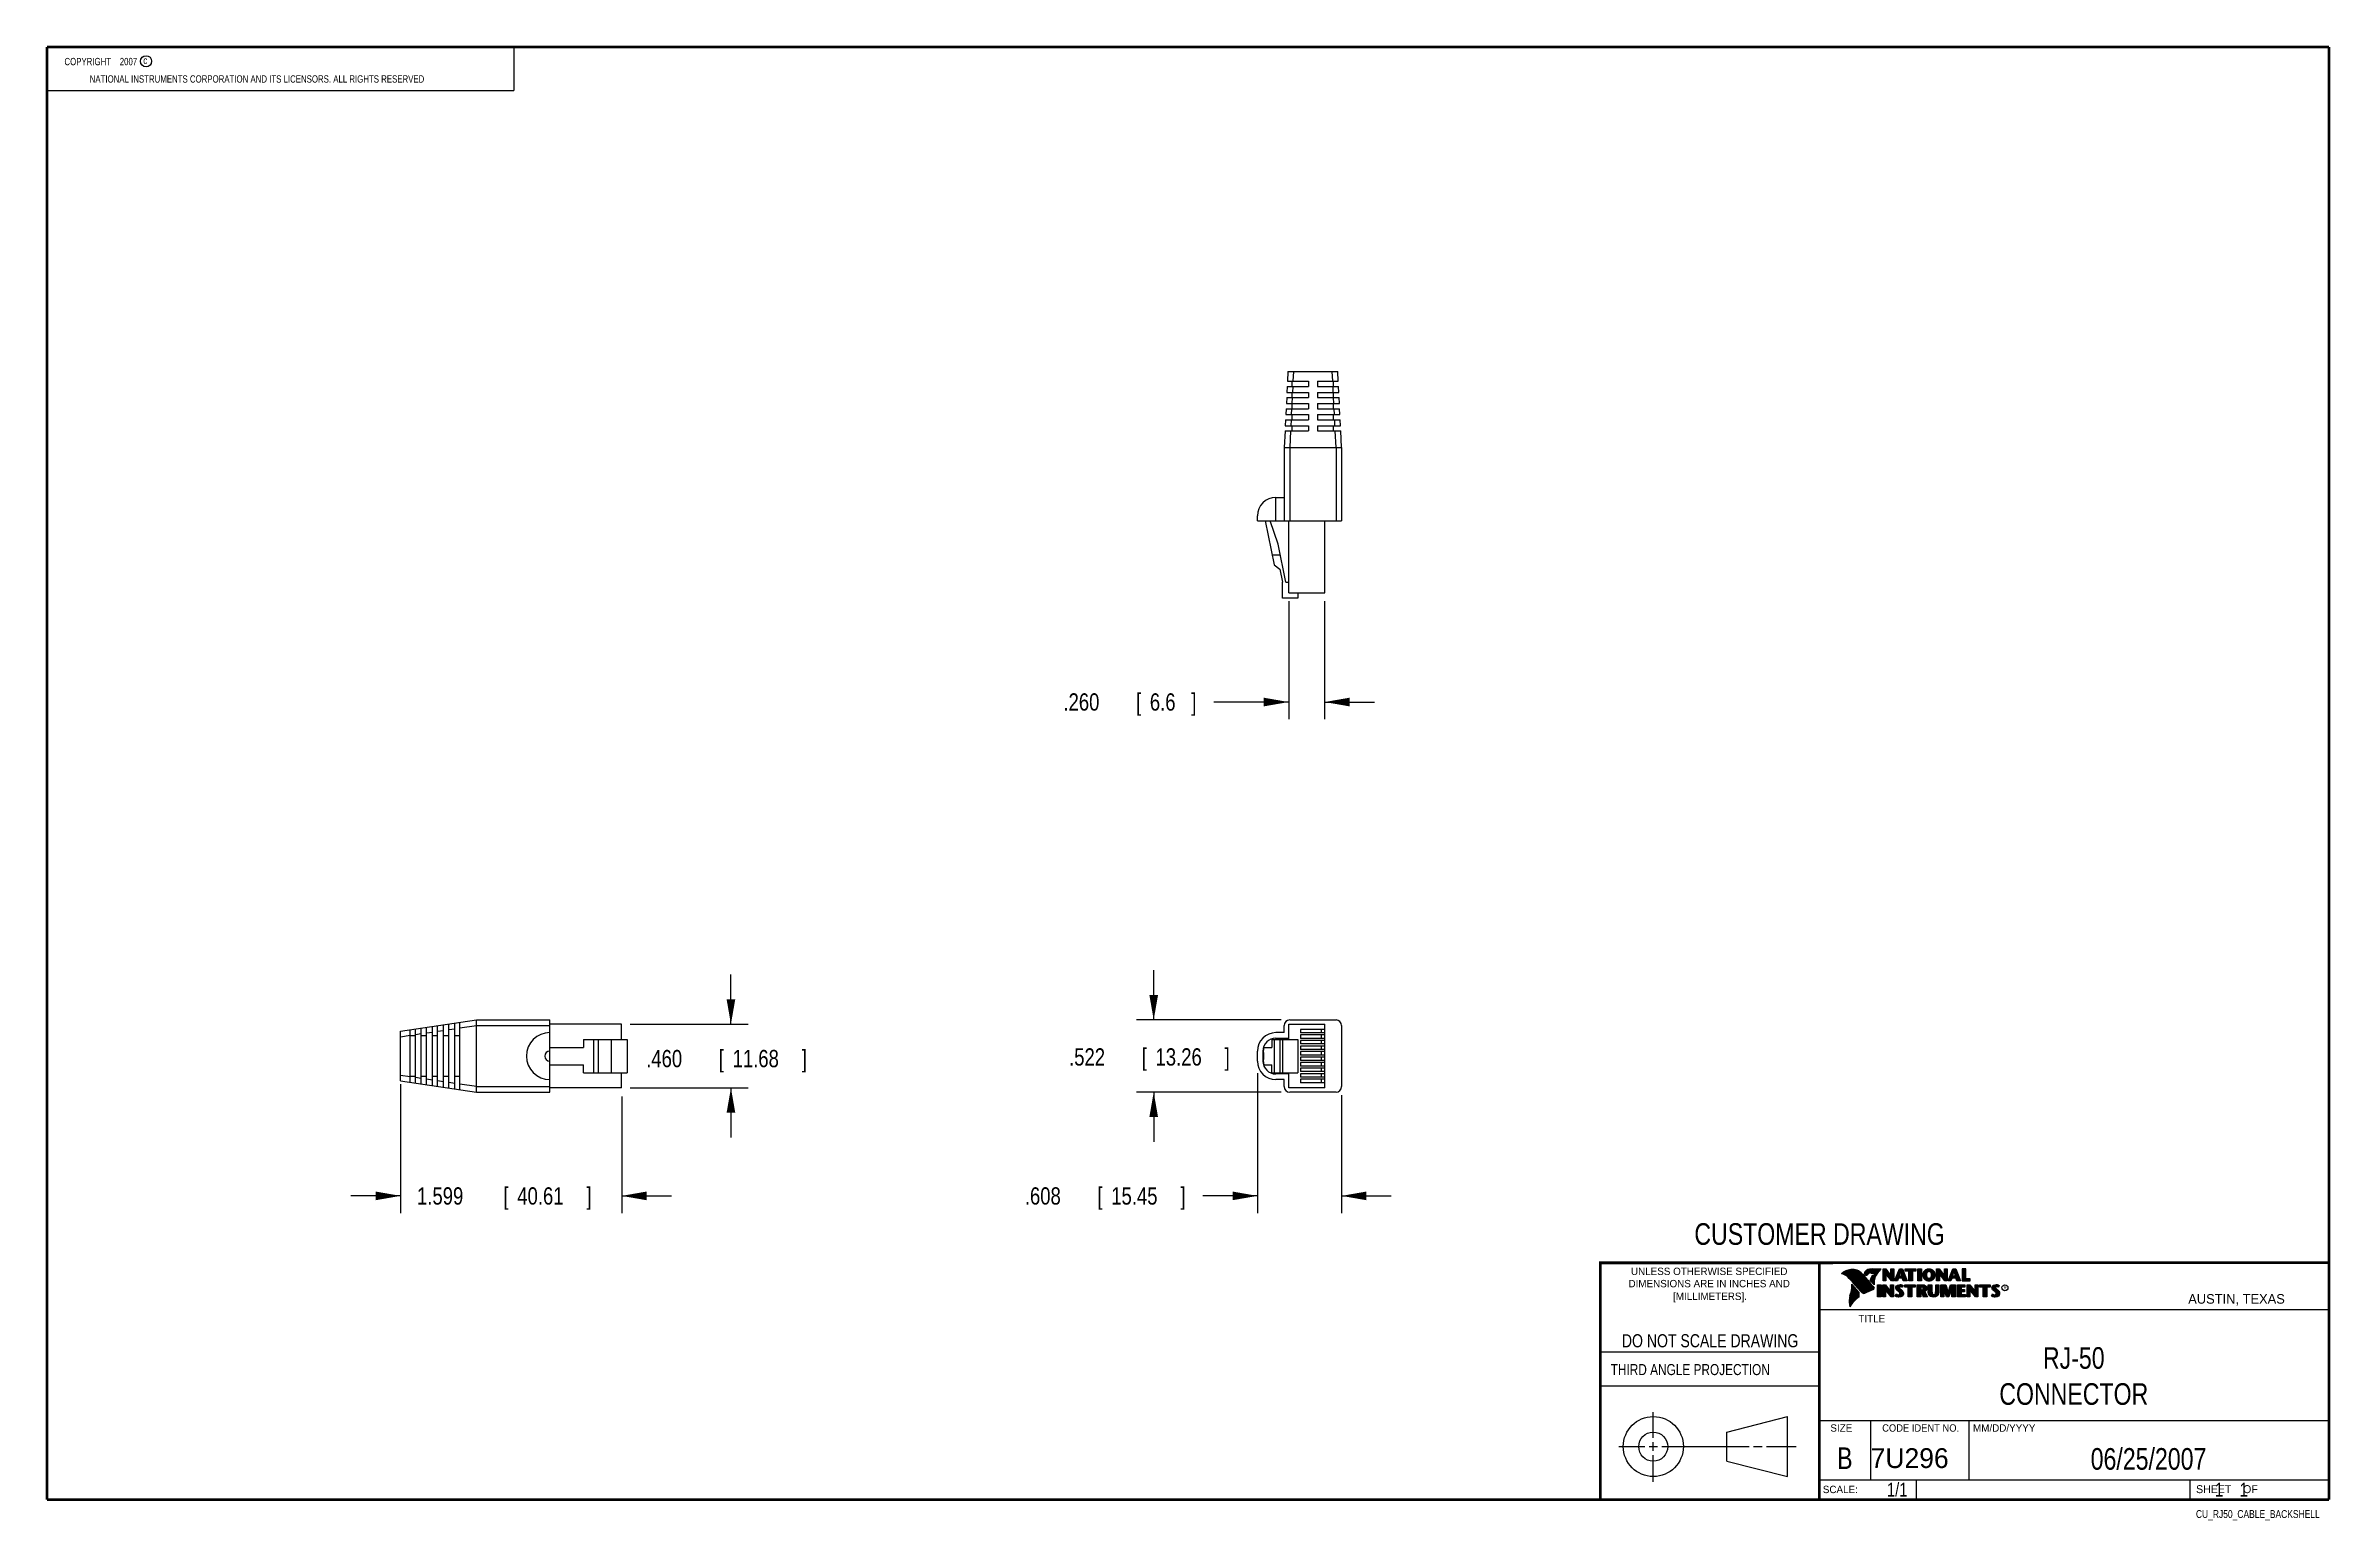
# Model space of a CAD drawing. Header units: inches. Extents: x 0.2 to 16.8, y 0.1 to 10.8.
import ezdxf
from ezdxf.enums import TextEntityAlignment as Align

# ---------------------------------------------------------------- set-up
doc = ezdxf.new("R2010")
doc.units = ezdxf.units.IN
doc.header["$LTSCALE"] = 0.935
doc.header["$MEASUREMENT"] = 0
doc.layers.get('0').update_dxf_attribs({"linetype": 'CONTINUOUS'})
doc.layers.add('DIMENSIONS', color=7, linetype='CONTINUOUS')
doc.styles.get("Standard").update_dxf_attribs({"font": 'txt', "width": 0.8})
doc.dimstyles.new('DIMSTYLE_1', dxfattribs={"dimtxt": 0.125, "dimasz": 0.18, "dimexe": 0.18, "dimexo": 0.0625, "dimgap": 0.09, "dimtad": 0, "dimtih": 1, "dimtoh": 1, "dimdec": 3, "dimzin": 4, "dimdsep": 46, "dimtxsty": 'STANDARD', "dimblk": '_FILLED', "dimblk1": '_FILLED', "dimblk2": '_FILLED', "dimcen": 0.09, "dimadec": 0, "dimazin": 0, "dimtp": 0.01, "dimtm": 0.01, "dimtfac": 1, "dimtdec": 3, "dimtofl": 0, "dimtmove": 0, "dimatfit": 3, "dimldrblk": '_FILLED', "dimfxl": 1, "dimtolj": 1, "dimtzin": 4, "dimarcsym": 0})

msp = doc.modelspace()

# ---------------------------------------------------------------- texts
at = {"color": 2, "linetype": 'CONTINUOUS', "width": 0.8}
for s, height, p in [('c', 0.053, (0.946, 10.6363)), ('NATIONAL INSTRUMENTS CORPORATION AND ITS LICENSORS. ALL RIGHTS RESERVED', 0.053, (0.5583, 10.5016)), ('THIRD ANGLE PROJECTION', 0.08, (11.5564, 1.1584))]:
    msp.add_text(s, height=height, dxfattribs=at).set_placement(p)
at = {"color": 7, "linetype": 'CONTINUOUS', "width": 0.8}
for s, height, p in [('CUSTOMER DRAWING', 0.15625, (13.0668, 2.1001)), ('DO NOT SCALE DRAWING', 0.095, (12.2754, 1.3592)), ('B', 0.1562, (13.2497, 0.4798))]:
    msp.add_text(s, height=height, dxfattribs=at).set_placement(p, align=Align.CENTER)
at = {"color": 2, "linetype": 'CONTINUOUS'}
for s, p in [('DIMENSIONS ARE IN INCHES AND', (12.2688, 1.7933)), ('UNLESS OTHERWISE SPECIFIED', (12.2688, 1.8819)), ('[MILLIMETERS].', (12.2746, 1.7015))]:
    msp.add_text(s, height=0.053254, dxfattribs=at).set_placement(p, align=Align.CENTER)
for s, height, p in [('R', 0.0217, (14.3971, 1.7782)), ('AUSTIN, TEXAS', 0.069617, (15.7327, 1.6745)), ('TITLE', 0.05325, (13.3474, 1.5397)), ('SIZE', 0.05325, (13.1451, 0.7494)), ('MM/DD/YYYY', 0.05325, (14.1765, 0.7494)), ('SCALE:', 0.05325, (13.0904, 0.3053)), ('SHEET    OF', 0.057262, (15.7892, 0.3052))]:
    msp.add_text(s, height=height, dxfattribs=at).set_placement(p)
at = {"color": 2, "linetype": 'CONTINUOUS', "width": 0.95}
msp.add_text('CODE IDENT NO.', height=0.053254, dxfattribs=at).set_placement((13.7978, 0.7494), align=Align.CENTER)
at = {"color": 7, "linetype": 'CONTINUOUS'}
msp.add_text('7U296', height=0.14316, dxfattribs=at).set_placement((13.4363, 0.4866))
at = {"color": 7, "linetype": 'CONTINUOUS', "width": 0.8}
msp.add_text('1/1', height=0.1, dxfattribs=at).set_placement((13.7025, 0.2805), align=Align.RIGHT)
at = {"color": 2, "linetype": 'CONTINUOUS', "width": 0.8}
msp.add_text('CU_RJ50_CABLE_BACKSHELL', height=0.057262, dxfattribs=at).set_placement((16.6837, 0.1254), align=Align.RIGHT)
at = {"color": 2, "linetype": 'CONTINUOUS', "insert": (0.3125, 10.6805), "char_height": 0.053, "width": 0.8904, "attachment_point": 1}
msp.add_mtext('    COPYRIGHT    2007', dxfattribs=at)
at = {"color": 7, "linetype": 'CONTINUOUS'}
for s, insert, char_height, width, attachment_point in [('RJ-50\\PCONNECTOR', (14.9051, 1.3603), 0.15625, 1.125, 2), ('06/25/2007 ', (15.4455, 0.6307), 0.15625, 1.375, 2), ('    1    1', (15.8075, 0.3805), 0.1, 0.8, 1)]:
    msp.add_mtext(s, dxfattribs=dict(at, insert=insert, char_height=char_height, width=width, attachment_point=attachment_point))

# ---------------------------------------------------------------- blocks, each defined once
blk = doc.blocks.new('_FILLED')
at = {"color": 0, "linetype": 'BYBLOCK'}
blk.add_solid([(0, 0), (-1, 0.174), (-1, -0.174)], dxfattribs=at)
blk = doc.blocks.new('*D0')
at = {"layer": 'DIMENSIONS', "color": 2, "linetype": 'CONTINUOUS'}
for p, q in [((2.806, 3.262), (2.806, 2.329)), ((4.405, 3.172), (4.405, 2.329)), ((2.806, 2.454), (2.446, 2.454)), ((4.405, 2.454), (4.765, 2.454))]:
    blk.add_line(p, q, dxfattribs=at)
at = {"layer": 'DIMENSIONS', "color": 2, "linetype": 'CONTINUOUS', "xscale": 0.18, "yscale": 0.18, "zscale": 0.18}
blk.add_blockref('_FILLED', (2.806, 2.454), dxfattribs=at)
at = {"layer": 'DIMENSIONS', "color": 2, "linetype": 'CONTINUOUS', "xscale": 0.18, "yscale": 0.18, "zscale": 0.18, "rotation": 180}
blk.add_blockref('_FILLED', (4.405, 2.454), dxfattribs=at)
at = {"layer": 'DIMENSIONS', "color": 2, "linetype": 'CONTINUOUS', "width": 0.8}
for s, p in [('1.599', (2.925, 2.391)), ('[', (3.55, 2.391)), ('40.61', (3.65, 2.391)), (']', (4.15, 2.391))]:
    blk.add_text(s, height=0.125, dxfattribs=at).set_placement(p)
blk = doc.blocks.new('*D1')
at = {"layer": 'DIMENSIONS', "color": 2, "linetype": 'CONTINUOUS'}
for p, q in [((5.195, 3.695), (5.195, 4.055)), ((4.467, 3.695), (5.32, 3.695)), ((4.467, 3.235), (5.32, 3.235)), ((5.195, 3.235), (5.195, 2.875))]:
    blk.add_line(p, q, dxfattribs=at)
at = {"layer": 'DIMENSIONS', "color": 2, "linetype": 'CONTINUOUS', "xscale": 0.18, "yscale": 0.18, "zscale": 0.18}
for p, rotation in [((5.195, 3.695), 270), ((5.195, 3.235), 90)]:
    blk.add_blockref('_FILLED', p, dxfattribs=dict(at, rotation=rotation))
at = {"layer": 'DIMENSIONS', "color": 2, "linetype": 'CONTINUOUS', "width": 0.8}
for s, p in [('.460', (4.582, 3.384)), ('[', (5.107, 3.384)), ('11.68', (5.207, 3.384)), (']', (5.707, 3.384))]:
    blk.add_text(s, height=0.125, dxfattribs=at).set_placement(p)
blk = doc.blocks.new('*D2')
at = {"layer": 'DIMENSIONS', "color": 2, "linetype": 'CONTINUOUS'}
for p, q in [((9.002, 3.342), (9.002, 2.329)), ((9.61, 3.181), (9.61, 2.329)), ((9.002, 2.454), (8.608, 2.454)), ((9.61, 2.454), (9.97, 2.454))]:
    blk.add_line(p, q, dxfattribs=at)
at = {"layer": 'DIMENSIONS', "color": 2, "linetype": 'CONTINUOUS', "xscale": 0.18, "yscale": 0.18, "zscale": 0.18}
blk.add_blockref('_FILLED', (9.002, 2.454), dxfattribs=at)
at = {"layer": 'DIMENSIONS', "color": 2, "linetype": 'CONTINUOUS', "xscale": 0.18, "yscale": 0.18, "zscale": 0.18, "rotation": 180}
blk.add_blockref('_FILLED', (9.61, 2.454), dxfattribs=at)
at = {"layer": 'DIMENSIONS', "color": 2, "linetype": 'CONTINUOUS', "width": 0.8}
for s, p in [('.608', (7.32, 2.391)), ('[', (7.845, 2.391)), ('15.45', (7.945, 2.391)), (']', (8.445, 2.391))]:
    blk.add_text(s, height=0.125, dxfattribs=at).set_placement(p)
blk = doc.blocks.new('*D3')
at = {"layer": 'DIMENSIONS', "color": 2, "linetype": 'CONTINUOUS'}
for p, q in [((8.252, 3.726), (8.252, 4.086)), ((9.173, 3.726), (8.127, 3.726)), ((9.173, 3.204), (8.127, 3.204)), ((8.252, 3.204), (8.252, 2.844))]:
    blk.add_line(p, q, dxfattribs=at)
at = {"layer": 'DIMENSIONS', "color": 2, "linetype": 'CONTINUOUS', "xscale": 0.18, "yscale": 0.18, "zscale": 0.18}
for p, rotation in [((8.252, 3.726), 270), ((8.252, 3.204), 90)]:
    blk.add_blockref('_FILLED', p, dxfattribs=dict(at, rotation=rotation))
at = {"layer": 'DIMENSIONS', "color": 2, "linetype": 'CONTINUOUS', "width": 0.8}
for s, p in [('.522', (7.64, 3.396)), ('[', (8.165, 3.396)), ('13.26', (8.265, 3.396)), (']', (8.765, 3.396))]:
    blk.add_text(s, height=0.125, dxfattribs=at).set_placement(p)
blk = doc.blocks.new('*D4')
at = {"layer": 'DIMENSIONS', "color": 2, "linetype": 'CONTINUOUS'}
for p, q in [((9.228, 6.752), (9.228, 5.899)), ((9.488, 6.752), (9.488, 5.899)), ((9.228, 6.024), (8.686, 6.024)), ((9.488, 6.024), (9.848, 6.024))]:
    blk.add_line(p, q, dxfattribs=at)
at = {"layer": 'DIMENSIONS', "color": 2, "linetype": 'CONTINUOUS', "xscale": 0.18, "yscale": 0.18, "zscale": 0.18}
blk.add_blockref('_FILLED', (9.228, 6.024), dxfattribs=at)
at = {"layer": 'DIMENSIONS', "color": 2, "linetype": 'CONTINUOUS', "xscale": 0.18, "yscale": 0.18, "zscale": 0.18, "rotation": 180}
blk.add_blockref('_FILLED', (9.488, 6.024), dxfattribs=at)
at = {"layer": 'DIMENSIONS', "color": 2, "linetype": 'CONTINUOUS', "width": 0.8}
for s, p in [('.260', (7.599, 5.962)), ('[', (8.124, 5.962)), ('6.6', (8.224, 5.962)), (']', (8.524, 5.962))]:
    blk.add_text(s, height=0.125, dxfattribs=at).set_placement(p)

# ---------------------------------------------------------------- dimensions: what is measured, and where the dimension line sits
at = {"layer": 'DIMENSIONS', "color": 2, "linetype": 'CONTINUOUS'}
for base, p1, p2, angle, picture, middle in [((9.2284, 6.024), (9.4884, 6.7515), (9.2284, 6.7515), 180, '*D4', (8.1113, 6.024)), ((5.1946, 3.6947), (4.4671, 3.2347), (4.4671, 3.6947), 90, '*D1', (5.1946, 3.4463)), ((8.2521, 3.7257), (9.1729, 3.2037), (9.1729, 3.7257), 90, '*D3', (8.2521, 3.4585)), ((9.0021, 2.4537), (9.6104, 3.1812), (9.0021, 3.3421), 180, '*D2', (7.9328, 2.4537))]:
    dim = msp.add_linear_dim(base=base, p1=p1, p2=p2, angle=angle, dimstyle='DIMSTYLE_1', dxfattribs=at)
    dim.commit()
    dim.dimension.update_dxf_attribs({"geometry": picture, "text_midpoint": middle, "dimtype": 160})
dim = msp.add_linear_dim(base=(4.4046, 2.4537), p1=(2.8056, 3.2624), p2=(4.4046, 3.1722), dimstyle='DIMSTYLE_1', dxfattribs=at)
dim.commit()
dim.dimension.update_dxf_attribs({"geometry": '*D0', "text_midpoint": (3.5877, 2.4537), "dimtype": 160})

# ---------------------------------------------------------------- linework, layer by layer
at = {"color": 2, "linetype": 'CONTINUOUS'}
for p, q in [((0.25, 10.7586), (3.625, 10.7586)), ((0.25, 10.7586), (0.25, 10.4456)), ((3.625, 10.7586), (3.625, 10.4456)), ((0.25, 10.4456), (3.625, 10.4456)), ((13.0652, 1.9695), (16.745, 1.9695)), ((13.0652, 1.9695), (13.0652, 0.2605)), ((13.2311, 1.8934), (13.2311, 1.8949)), ((13.2347, 1.8921), (13.2347, 1.8972)), ((13.2382, 1.8907), (13.2382, 1.8994)), ((13.2418, 1.8892), (13.2418, 1.9015)), ((13.2453, 1.8876), (13.2453, 1.9035)), ((13.2489, 1.8858), (13.2489, 1.9054)), ((13.2524, 1.8839), (13.2524, 1.9069)), ((13.256, 1.8818), (13.256, 1.9084)), ((13.2596, 1.8796), (13.2596, 1.9098)), ((13.2631, 1.8772), (13.2631, 1.9111)), ((13.2667, 1.8747), (13.2667, 1.9124)), ((13.2702, 1.872), (13.2702, 1.9135)), ((13.2738, 1.869), (13.2738, 1.9146)), ((13.2773, 1.8658), (13.2773, 1.9155)), ((13.2809, 1.8624), (13.2809, 1.9164)), ((13.2844, 1.8587), (13.2844, 1.9173)), ((13.288, 1.8549), (13.288, 1.9181)), ((13.2915, 1.851), (13.2915, 1.9188)), ((13.2951, 1.8471), (13.2951, 1.9194)), ((13.2987, 1.8431), (13.2987, 1.9198)), ((13.3022, 1.8391), (13.3022, 1.92)), ((13.3058, 1.8351), (13.3058, 1.9201)), ((13.3093, 1.8311), (13.3093, 1.9201)), ((13.3129, 1.827), (13.3129, 1.9199)), ((13.3164, 1.8229), (13.3164, 1.9196)), ((13.32, 1.8188), (13.32, 1.9192)), ((13.3235, 1.8146), (13.3235, 1.9186)), ((13.3271, 1.8104), (13.3271, 1.9179)), ((13.3306, 1.8062), (13.3306, 1.9172)), ((13.3342, 1.802), (13.3342, 1.9163)), ((13.3378, 1.7978), (13.3378, 1.9151)), ((13.3413, 1.7937), (13.3413, 1.9138)), ((13.3449, 1.7897), (13.3449, 1.9122)), ((13.3484, 1.7856), (13.3484, 1.9103)), ((13.352, 1.7817), (13.352, 1.9081)), ((13.3555, 1.7778), (13.3555, 1.9055)), ((13.3591, 1.7739), (13.3591, 1.9026)), ((13.3626, 1.7701), (13.3626, 1.8991)), ((13.3662, 1.7663), (13.3662, 1.8952)), ((13.3697, 1.7625), (13.3697, 1.8915)), ((13.3733, 1.7588), (13.3733, 1.8878)), ((13.3769, 1.7556), (13.3769, 1.8841)), ((13.3804, 1.7529), (13.3804, 1.8803)), ((13.384, 1.7512), (13.384, 1.8766)), ((13.3875, 1.7509), (13.3875, 1.8728)), ((13.4022, 1.878), (13.3901, 1.8922)), ((13.3911, 1.7518), (13.3911, 1.8691)), ((13.4029, 1.881), (13.3927, 1.893)), ((13.3946, 1.8908), (13.3946, 1.8999)), ((13.3946, 1.7533), (13.3946, 1.8653)), ((13.3982, 1.8866), (13.3982, 1.9062)), ((13.3982, 1.7548), (13.3982, 1.8615)), ((13.4017, 1.8824), (13.4017, 1.9101)), ((13.4017, 1.7563), (13.4017, 1.8574)), ((13.4053, 1.8823), (13.4053, 1.9129)), ((13.4053, 1.7578), (13.4053, 1.8531)), ((13.4088, 1.8844), (13.4088, 1.915)), ((13.4088, 1.7593), (13.4088, 1.8488)), ((13.4124, 1.887), (13.4124, 1.9167)), ((13.4124, 1.7609), (13.4124, 1.8445)), ((13.4159, 1.89), (13.4159, 1.9182)), ((13.4159, 1.7625), (13.4159, 1.8402)), ((13.4195, 1.8937), (13.4195, 1.9193)), ((13.4195, 1.7641), (13.4195, 1.8359)), ((13.4231, 1.8964), (13.4231, 1.9203)), ((13.4231, 1.7657), (13.4231, 1.8316)), ((13.4266, 1.8982), (13.4266, 1.9209)), ((13.4266, 1.7674), (13.4266, 1.8273)), ((13.4302, 1.8995), (13.4302, 1.9214)), ((13.4302, 1.7691), (13.4302, 1.823)), ((13.4414, 1.8328), (13.4319, 1.8437)), ((13.4337, 1.8997), (13.4337, 1.922)), ((13.4337, 1.7708), (13.4337, 1.8187)), ((13.4433, 1.8344), (13.4349, 1.844)), ((13.4373, 1.8991), (13.4373, 1.9224)), ((13.4373, 1.8413), (13.4373, 1.8491)), ((13.4408, 1.898), (13.4408, 1.9228)), ((13.4408, 1.8372), (13.4408, 1.8572)), ((13.4444, 1.8972), (13.4444, 1.9231)), ((13.4444, 1.8331), (13.4444, 1.8665)), ((13.4479, 1.8969), (13.4479, 1.9234)), ((13.4479, 1.8288), (13.4479, 1.873)), ((13.4515, 1.8966), (13.4515, 1.9236)), ((13.4515, 1.8247), (13.4515, 1.8764)), ((13.4529, 1.9261), (13.5132, 1.9271)), ((13.453, 1.9236), (13.5067, 1.9245)), ((13.455, 1.8965), (13.455, 1.9237)), ((13.455, 1.8207), (13.455, 1.878)), ((13.4586, 1.8964), (13.4586, 1.9237)), ((13.4586, 1.8303), (13.4586, 1.879)), ((13.4622, 1.8957), (13.4622, 1.9238)), ((13.4622, 1.8535), (13.4622, 1.8795)), ((13.4657, 1.8935), (13.4657, 1.9238)), ((13.4657, 1.8636), (13.4657, 1.8798)), ((13.4693, 1.872), (13.4693, 1.9239)), ((13.4728, 1.8794), (13.4728, 1.9239)), ((13.4764, 1.8859), (13.4764, 1.924)), ((13.4799, 1.8919), (13.4799, 1.924)), ((13.4835, 1.8973), (13.4835, 1.9241)), ((13.487, 1.9023), (13.487, 1.9242)), ((13.4906, 1.9069), (13.4906, 1.9242)), ((13.4941, 1.9112), (13.4941, 1.9243)), ((13.4977, 1.9153), (13.4977, 1.9243)), ((13.5013, 1.9191), (13.5013, 1.9244)), ((13.5261, 1.9263), (13.5451, 1.9263)), ((13.5261, 1.839), (13.5261, 1.9263)), ((13.5466, 1.839), (13.5261, 1.839)), ((13.5286, 1.9237), (13.5439, 1.9237)), ((13.5286, 1.8415), (13.5286, 1.9237)), ((13.5441, 1.8415), (13.5286, 1.8415)), ((13.5332, 1.8415), (13.5332, 1.9237)), ((13.5367, 1.8415), (13.5367, 1.9237)), ((13.5402, 1.8415), (13.5402, 1.9237)), ((13.5441, 1.8976), (13.5437, 1.9237)), ((13.5439, 1.9237), (13.5854, 1.869)), ((13.5873, 1.8415), (13.5441, 1.8976)), ((13.5441, 1.8976), (13.5441, 1.8415)), ((13.5451, 1.9263), (13.5829, 1.8765)), ((13.586, 1.839), (13.5466, 1.8902)), ((13.5466, 1.8902), (13.5466, 1.839)), ((13.5471, 1.8936), (13.5471, 1.9194)), ((13.5506, 1.8891), (13.5506, 1.9149)), ((13.5541, 1.8846), (13.5541, 1.9103)), ((13.5576, 1.8801), (13.5576, 1.9057)), ((13.561, 1.8756), (13.561, 1.9011)), ((13.5645, 1.8711), (13.5645, 1.8965)), ((13.568, 1.8665), (13.568, 1.8919)), ((13.5715, 1.862), (13.5715, 1.8874)), ((13.575, 1.8575), (13.575, 1.8828)), ((13.5784, 1.853), (13.5784, 1.8782)), ((13.5819, 1.8485), (13.5819, 1.8736)), ((13.5829, 1.9263), (13.6036, 1.9263)), ((13.5829, 1.8765), (13.5829, 1.9263)), ((13.5854, 1.9237), (13.6011, 1.9237)), ((13.5854, 1.869), (13.5854, 1.9237)), ((13.5854, 1.844), (13.5854, 1.869)), ((13.6036, 1.839), (13.586, 1.839)), ((13.6011, 1.8415), (13.5873, 1.8415)), ((13.5889, 1.8415), (13.5889, 1.9237)), ((13.5923, 1.8415), (13.5923, 1.9237)), ((13.5958, 1.8415), (13.5958, 1.9237)), ((13.5993, 1.8415), (13.5993, 1.9237)), ((13.6011, 1.9237), (13.6011, 1.8415)), ((13.6036, 1.9263), (13.6036, 1.839)), ((13.6088, 1.839), (13.6444, 1.9262)), ((13.6294, 1.839), (13.6088, 1.839)), ((13.6125, 1.8415), (13.6461, 1.9237)), ((13.6277, 1.8415), (13.6125, 1.8415)), ((13.6167, 1.8415), (13.6167, 1.8516)), ((13.6201, 1.8415), (13.6201, 1.8601)), ((13.6236, 1.8415), (13.6236, 1.8686)), ((13.6271, 1.8415), (13.6271, 1.8771)), ((13.6361, 1.8623), (13.6277, 1.8415)), ((13.6378, 1.8598), (13.6294, 1.839)), ((13.6306, 1.8486), (13.6306, 1.8857)), ((13.634, 1.8573), (13.634, 1.8942)), ((13.6665, 1.8623), (13.6361, 1.8623)), ((13.6375, 1.8623), (13.6375, 1.9027)), ((13.6647, 1.8598), (13.6378, 1.8598)), ((13.6388, 1.8711), (13.65, 1.9073)), ((13.6639, 1.8711), (13.6388, 1.8711)), ((13.641, 1.8781), (13.641, 1.9112)), ((13.641, 1.8623), (13.641, 1.8711)), ((13.6423, 1.8736), (13.6519, 1.9048)), ((13.6606, 1.8736), (13.6423, 1.8736)), ((13.6444, 1.9262), (13.6664, 1.9262)), ((13.6445, 1.8893), (13.6445, 1.9197)), ((13.6445, 1.8623), (13.6445, 1.8711)), ((13.6461, 1.9237), (13.6647, 1.9237)), ((13.6479, 1.9006), (13.6479, 1.9237)), ((13.6479, 1.8623), (13.6479, 1.8711)), ((13.65, 1.9073), (13.6541, 1.9073)), ((13.6514, 1.9073), (13.6514, 1.9237)), ((13.6514, 1.8623), (13.6514, 1.8711)), ((13.6519, 1.9048), (13.6521, 1.9048)), ((13.6521, 1.9048), (13.6606, 1.8736)), ((13.6541, 1.9073), (13.6639, 1.8711)), ((13.6549, 1.9043), (13.6549, 1.9237)), ((13.6549, 1.8623), (13.6549, 1.8711)), ((13.6584, 1.8915), (13.6584, 1.9237)), ((13.6584, 1.8623), (13.6584, 1.8711)), ((13.6618, 1.8787), (13.6618, 1.9237)), ((13.6618, 1.8623), (13.6618, 1.8711)), ((13.6647, 1.9237), (13.6959, 1.8415)), ((13.6717, 1.839), (13.6647, 1.8598)), ((13.6653, 1.8623), (13.6653, 1.922)), ((13.6664, 1.9262), (13.6995, 1.839)), ((13.6735, 1.8415), (13.6665, 1.8623)), ((13.6688, 1.8555), (13.6688, 1.9128)), ((13.6995, 1.839), (13.6717, 1.839)), ((13.6723, 1.8452), (13.6723, 1.9037)), ((13.6959, 1.8415), (13.6735, 1.8415)), ((13.6757, 1.8415), (13.6757, 1.8945)), ((13.6792, 1.8415), (13.6792, 1.8854)), ((13.6827, 1.8415), (13.6827, 1.8762)), ((13.6862, 1.8415), (13.6862, 1.8671)), ((13.6866, 1.9262), (13.7634, 1.9262)), ((13.6866, 1.9099), (13.6866, 1.9262)), ((13.7118, 1.9099), (13.6866, 1.9099)), ((13.6891, 1.9237), (13.7609, 1.9237)), ((13.6891, 1.9125), (13.6891, 1.9237)), ((13.7143, 1.9125), (13.6891, 1.9125)), ((13.6896, 1.8415), (13.6896, 1.8579)), ((13.6931, 1.9125), (13.6931, 1.9237)), ((13.6931, 1.8415), (13.6931, 1.8488)), ((13.6966, 1.9125), (13.6966, 1.9237)), ((13.7001, 1.9125), (13.7001, 1.9237)), ((13.7035, 1.9125), (13.7035, 1.9237)), ((13.707, 1.9125), (13.707, 1.9237)), ((13.7105, 1.9125), (13.7105, 1.9237)), ((13.7118, 1.839), (13.7118, 1.9099)), ((13.7382, 1.839), (13.7118, 1.839)), ((13.7143, 1.9125), (13.714, 1.9237)), ((13.7143, 1.8415), (13.7143, 1.9125)), ((13.7357, 1.8415), (13.7143, 1.8415)), ((13.7174, 1.8415), (13.7174, 1.9237)), ((13.7209, 1.8415), (13.7209, 1.9237)), ((13.7244, 1.8415), (13.7244, 1.9237)), ((13.7279, 1.8415), (13.7279, 1.9237)), ((13.7313, 1.8415), (13.7313, 1.9237)), ((13.7357, 1.9125), (13.7348, 1.9237)), ((13.7609, 1.9125), (13.7357, 1.9125)), ((13.7357, 1.9125), (13.7357, 1.8415)), ((13.7634, 1.9099), (13.7382, 1.9099)), ((13.7382, 1.9099), (13.7382, 1.839)), ((13.7383, 1.9125), (13.7383, 1.9237)), ((13.7418, 1.9125), (13.7418, 1.9237)), ((13.7452, 1.9125), (13.7452, 1.9237)), ((13.7487, 1.9125), (13.7487, 1.9237)), ((13.7522, 1.9125), (13.7522, 1.9237)), ((13.7557, 1.9125), (13.7557, 1.9237)), ((13.7591, 1.9125), (13.7591, 1.9237)), ((13.7609, 1.9237), (13.7609, 1.9125)), ((13.7634, 1.9262), (13.7634, 1.9099)), ((13.7768, 1.9262), (13.8031, 1.9262)), ((13.7768, 1.839), (13.7768, 1.9262)), ((13.8031, 1.839), (13.7768, 1.839)), ((13.7794, 1.9237), (13.8006, 1.9237)), ((13.7794, 1.8415), (13.7794, 1.9237)), ((13.8006, 1.8415), (13.7794, 1.8415)), ((13.7835, 1.8415), (13.7835, 1.9237)), ((13.787, 1.8415), (13.787, 1.9237)), ((13.7904, 1.8415), (13.7904, 1.9237)), ((13.7939, 1.8415), (13.7939, 1.9237)), ((13.7974, 1.8415), (13.7974, 1.9237)), ((13.8006, 1.9237), (13.8006, 1.8415)), ((13.8031, 1.9262), (13.8031, 1.839)), ((13.8154, 1.8853), (13.8155, 1.8871)), ((13.8154, 1.8834), (13.8154, 1.8853)), ((13.8154, 1.8816), (13.8154, 1.8834)), ((13.8155, 1.8797), (13.8154, 1.8816)), ((13.8155, 1.8871), (13.8157, 1.8889)), ((13.8157, 1.8779), (13.8155, 1.8797)), ((13.8157, 1.8889), (13.8159, 1.8907)), ((13.8159, 1.876), (13.8157, 1.8779)), ((13.8159, 1.8907), (13.8161, 1.8924)), ((13.8162, 1.8742), (13.8159, 1.876)), ((13.8161, 1.8924), (13.8165, 1.8941)), ((13.8166, 1.8724), (13.8162, 1.8742)), ((13.8165, 1.8941), (13.8169, 1.8958)), ((13.817, 1.8706), (13.8166, 1.8724)), ((13.8169, 1.8958), (13.8174, 1.8975)), ((13.8174, 1.8689), (13.817, 1.8706)), ((13.8174, 1.8975), (13.8179, 1.8991)), ((13.8179, 1.8672), (13.8174, 1.8689)), ((13.8179, 1.8991), (13.8185, 1.9006)), ((13.8179, 1.8852), (13.818, 1.8869)), ((13.8179, 1.8834), (13.8179, 1.8852)), ((13.818, 1.8817), (13.8179, 1.8834)), ((13.8185, 1.8655), (13.8179, 1.8672)), ((13.818, 1.8869), (13.8182, 1.8886)), ((13.8181, 1.8799), (13.818, 1.8817)), ((13.8182, 1.8781), (13.8181, 1.8799)), ((13.8182, 1.8886), (13.8184, 1.8903)), ((13.8184, 1.8764), (13.8182, 1.8781)), ((13.8184, 1.8903), (13.8186, 1.892)), ((13.8187, 1.8746), (13.8184, 1.8764)), ((13.8185, 1.9006), (13.8191, 1.9021)), ((13.8191, 1.8639), (13.8185, 1.8655)), ((13.8186, 1.892), (13.819, 1.8936)), ((13.8191, 1.8729), (13.8187, 1.8746)), ((13.819, 1.8936), (13.8193, 1.8952)), ((13.8191, 1.9021), (13.8198, 1.9036)), ((13.8194, 1.8712), (13.8191, 1.8729)), ((13.8198, 1.8623), (13.8191, 1.8639)), ((13.8193, 1.8952), (13.8198, 1.8967)), ((13.8199, 1.8696), (13.8194, 1.8712)), ((13.8198, 1.9036), (13.8206, 1.9051)), ((13.8198, 1.8967), (13.8203, 1.8982)), ((13.8205, 1.8607), (13.8198, 1.8623)), ((13.8204, 1.8679), (13.8199, 1.8696)), ((13.8203, 1.8982), (13.8208, 1.8997)), ((13.8209, 1.8664), (13.8204, 1.8679)), ((13.8213, 1.8592), (13.8205, 1.8607)), ((13.8206, 1.9051), (13.8214, 1.9065)), ((13.8208, 1.8997), (13.8214, 1.9011)), ((13.8209, 1.8664), (13.8208, 1.8997)), ((13.8215, 1.8648), (13.8209, 1.8664)), ((13.8221, 1.8578), (13.8213, 1.8592)), ((13.8214, 1.9065), (13.8223, 1.9079)), ((13.8214, 1.9011), (13.8221, 1.9025)), ((13.8221, 1.8633), (13.8215, 1.8648)), ((13.8221, 1.9025), (13.8228, 1.9038)), ((13.8228, 1.8619), (13.8221, 1.8633)), ((13.823, 1.8563), (13.8221, 1.8578)), ((13.8223, 1.9079), (13.8232, 1.9092)), ((13.8228, 1.9038), (13.8236, 1.9052)), ((13.8235, 1.8604), (13.8228, 1.8619)), ((13.8239, 1.855), (13.823, 1.8563)), ((13.8232, 1.9092), (13.8243, 1.9106)), ((13.8243, 1.8591), (13.8235, 1.8604)), ((13.8236, 1.9052), (13.8244, 1.9065)), ((13.8249, 1.8536), (13.8239, 1.855)), ((13.8243, 1.9106), (13.8253, 1.9119)), ((13.8243, 1.8591), (13.8244, 1.9065)), ((13.8251, 1.8577), (13.8243, 1.8591)), ((13.8244, 1.9065), (13.8253, 1.9077)), ((13.826, 1.8523), (13.8249, 1.8536)), ((13.826, 1.8564), (13.8251, 1.8577)), ((13.8253, 1.9119), (13.8265, 1.9132)), ((13.8253, 1.9077), (13.8262, 1.909)), ((13.8269, 1.8552), (13.826, 1.8564)), ((13.8271, 1.8511), (13.826, 1.8523)), ((13.8262, 1.909), (13.8273, 1.9102)), ((13.8265, 1.9132), (13.8276, 1.9144)), ((13.8279, 1.854), (13.8269, 1.8552)), ((13.8282, 1.8499), (13.8271, 1.8511)), ((13.8273, 1.9102), (13.8283, 1.9114)), ((13.8276, 1.9144), (13.8288, 1.9156)), ((13.8279, 1.854), (13.8283, 1.9114)), ((13.8289, 1.8528), (13.8279, 1.854)), ((13.8294, 1.8487), (13.8282, 1.8499)), ((13.8283, 1.9114), (13.8294, 1.9126)), ((13.8288, 1.9156), (13.8301, 1.9167)), ((13.83, 1.8517), (13.8289, 1.8528)), ((13.8294, 1.9126), (13.8306, 1.9137)), ((13.8306, 1.8476), (13.8294, 1.8487)), ((13.8311, 1.8506), (13.83, 1.8517)), ((13.8301, 1.9167), (13.8314, 1.9178)), ((13.8306, 1.9137), (13.8318, 1.9148)), ((13.8319, 1.8466), (13.8306, 1.8476)), ((13.8311, 1.8506), (13.8318, 1.9148)), ((13.8323, 1.8496), (13.8311, 1.8506)), ((13.8314, 1.9178), (13.8327, 1.9188)), ((13.8318, 1.9148), (13.833, 1.9158)), ((13.8332, 1.8456), (13.8319, 1.8466)), ((13.8335, 1.8486), (13.8323, 1.8496)), ((13.8327, 1.9188), (13.834, 1.9198)), ((13.833, 1.9158), (13.8342, 1.9168)), ((13.8346, 1.8447), (13.8332, 1.8456)), ((13.8347, 1.8477), (13.8335, 1.8486)), ((13.834, 1.9198), (13.8354, 1.9207)), ((13.8342, 1.9168), (13.8355, 1.9177)), ((13.836, 1.8438), (13.8346, 1.8447)), ((13.8347, 1.8477), (13.8355, 1.9177)), ((13.836, 1.8468), (13.8347, 1.8477)), ((13.8354, 1.9207), (13.8368, 1.9215)), ((13.8355, 1.9177), (13.8368, 1.9185)), ((13.8373, 1.846), (13.836, 1.8468)), ((13.8374, 1.843), (13.836, 1.8438)), ((13.8368, 1.9215), (13.8382, 1.9223)), ((13.8368, 1.9185), (13.8381, 1.9193)), ((13.8386, 1.8452), (13.8373, 1.846)), ((13.839, 1.8423), (13.8374, 1.843)), ((13.8381, 1.9193), (13.8394, 1.92)), ((13.8386, 1.8452), (13.8381, 1.9193)), ((13.8382, 1.9223), (13.8397, 1.923)), ((13.84, 1.8445), (13.8386, 1.8452)), ((13.8405, 1.8416), (13.839, 1.8423)), ((13.8394, 1.92), (13.8408, 1.9207)), ((13.8397, 1.923), (13.8412, 1.9237)), ((13.8397, 1.8857), (13.8398, 1.8868)), ((13.8397, 1.8845), (13.8397, 1.8857)), ((13.8397, 1.8833), (13.8397, 1.8845)), ((13.8397, 1.8821), (13.8397, 1.8833)), ((13.8397, 1.8809), (13.8397, 1.8821)), ((13.8398, 1.8796), (13.8397, 1.8809)), ((13.8398, 1.8868), (13.8399, 1.888)), ((13.8399, 1.8784), (13.8398, 1.8796)), ((13.8399, 1.888), (13.84, 1.8891)), ((13.84, 1.8773), (13.8399, 1.8784)), ((13.84, 1.8891), (13.8401, 1.8902)), ((13.8401, 1.8761), (13.84, 1.8773)), ((13.8415, 1.8439), (13.84, 1.8445)), ((13.8401, 1.8902), (13.8402, 1.8913)), ((13.8402, 1.8749), (13.8401, 1.8761)), ((13.8402, 1.8913), (13.8403, 1.8924)), ((13.8404, 1.8738), (13.8402, 1.8749)), ((13.8403, 1.8924), (13.8405, 1.8934)), ((13.8405, 1.8727), (13.8404, 1.8738)), ((13.8405, 1.8934), (13.8407, 1.8944)), ((13.8407, 1.8716), (13.8405, 1.8727)), ((13.8421, 1.8409), (13.8405, 1.8416)), ((13.8407, 1.8944), (13.8409, 1.8954)), ((13.841, 1.8706), (13.8407, 1.8716)), ((13.8408, 1.9207), (13.8422, 1.9213)), ((13.8409, 1.8954), (13.8411, 1.8963)), ((13.8412, 1.8696), (13.841, 1.8706)), ((13.8411, 1.8963), (13.8414, 1.8972)), ((13.8412, 1.9237), (13.8427, 1.9243)), ((13.8414, 1.8686), (13.8412, 1.8696)), ((13.8414, 1.8972), (13.8416, 1.8981)), ((13.8417, 1.8677), (13.8414, 1.8686)), ((13.8415, 1.8439), (13.8417, 1.8678)), ((13.843, 1.8433), (13.8415, 1.8439)), ((13.8416, 1.8981), (13.8419, 1.899)), ((13.842, 1.8667), (13.8417, 1.8677)), ((13.8419, 1.899), (13.8422, 1.8999)), ((13.842, 1.8991), (13.8422, 1.9213)), ((13.8423, 1.8658), (13.842, 1.8667)), ((13.8438, 1.8404), (13.8421, 1.8409)), ((13.8422, 1.9213), (13.8436, 1.9219)), ((13.8422, 1.8999), (13.8426, 1.9007)), ((13.8422, 1.8844), (13.8423, 1.8856)), ((13.8422, 1.8833), (13.8422, 1.8844)), ((13.8422, 1.8821), (13.8422, 1.8833)), ((13.8423, 1.8809), (13.8422, 1.8821)), ((13.8423, 1.8867), (13.8424, 1.8878)), ((13.8423, 1.8856), (13.8423, 1.8867)), ((13.8423, 1.8798), (13.8423, 1.8809)), ((13.8424, 1.8786), (13.8423, 1.8798)), ((13.8427, 1.865), (13.8423, 1.8658)), ((13.8424, 1.8878), (13.8425, 1.8889)), ((13.8425, 1.8775), (13.8424, 1.8786)), ((13.8425, 1.8889), (13.8426, 1.89)), ((13.8426, 1.8764), (13.8425, 1.8775)), ((13.8426, 1.9007), (13.843, 1.9016)), ((13.8426, 1.89), (13.8427, 1.891)), ((13.8427, 1.8753), (13.8426, 1.8764)), ((13.8427, 1.9243), (13.8443, 1.9248)), ((13.8427, 1.891), (13.8428, 1.892)), ((13.8429, 1.8742), (13.8427, 1.8753)), ((13.8431, 1.8641), (13.8427, 1.865)), ((13.8428, 1.892), (13.843, 1.893)), ((13.843, 1.8731), (13.8429, 1.8742)), ((13.843, 1.9016), (13.8434, 1.9024)), ((13.843, 1.893), (13.8432, 1.8939)), ((13.8432, 1.8721), (13.843, 1.8731)), ((13.8445, 1.8428), (13.843, 1.8433)), ((13.8434, 1.8633), (13.8431, 1.8641)), ((13.8432, 1.8939), (13.8434, 1.8948)), ((13.8434, 1.8712), (13.8432, 1.8721)), ((13.8434, 1.9024), (13.8438, 1.9032)), ((13.8434, 1.8948), (13.8436, 1.8957)), ((13.8436, 1.8702), (13.8434, 1.8712)), ((13.8439, 1.8625), (13.8434, 1.8633)), ((13.8436, 1.9219), (13.8451, 1.9224)), ((13.8436, 1.8957), (13.8438, 1.8965)), ((13.8439, 1.8693), (13.8436, 1.8702)), ((13.8438, 1.9032), (13.8443, 1.904)), ((13.8438, 1.8965), (13.844, 1.8974)), ((13.8455, 1.8399), (13.8438, 1.8404)), ((13.8441, 1.8684), (13.8439, 1.8693)), ((13.8443, 1.8617), (13.8439, 1.8625)), ((13.844, 1.8974), (13.8443, 1.8982)), ((13.8444, 1.8676), (13.8441, 1.8684)), ((13.8443, 1.9248), (13.8459, 1.9253)), ((13.8443, 1.904), (13.8447, 1.9047)), ((13.8443, 1.8982), (13.8446, 1.899)), ((13.8448, 1.8609), (13.8443, 1.8617)), ((13.8447, 1.8667), (13.8444, 1.8676)), ((13.8462, 1.8423), (13.8445, 1.8428)), ((13.8446, 1.899), (13.8449, 1.8997)), ((13.8447, 1.9047), (13.8453, 1.9055)), ((13.845, 1.8659), (13.8447, 1.8667)), ((13.8453, 1.8602), (13.8448, 1.8609)), ((13.8449, 1.8997), (13.8453, 1.9005)), ((13.8454, 1.8651), (13.845, 1.8659)), ((13.8451, 1.9224), (13.8466, 1.9229)), ((13.8453, 1.9055), (13.8451, 1.9224)), ((13.8453, 1.9055), (13.8458, 1.9062)), ((13.8453, 1.9005), (13.8456, 1.9012)), ((13.8458, 1.8595), (13.8453, 1.8602)), ((13.8457, 1.8644), (13.8454, 1.8651)), ((13.8473, 1.8395), (13.8455, 1.8399)), ((13.8456, 1.9012), (13.846, 1.902)), ((13.8461, 1.8637), (13.8457, 1.8644)), ((13.8458, 1.9062), (13.8464, 1.9068)), ((13.8464, 1.8588), (13.8458, 1.8595)), ((13.846, 1.8424), (13.8458, 1.8595)), ((13.8459, 1.9253), (13.8476, 1.9257)), ((13.846, 1.902), (13.8464, 1.9027)), ((13.8465, 1.863), (13.8461, 1.8637)), ((13.8478, 1.8419), (13.8462, 1.8423)), ((13.8464, 1.9068), (13.847, 1.9074)), ((13.8464, 1.9027), (13.8468, 1.9033)), ((13.847, 1.8581), (13.8464, 1.8588)), ((13.8469, 1.8623), (13.8465, 1.863)), ((13.8466, 1.9229), (13.8481, 1.9233)), ((13.8468, 1.9033), (13.8473, 1.9039)), ((13.8473, 1.8617), (13.8469, 1.8623)), ((13.847, 1.9074), (13.8477, 1.908)), ((13.8477, 1.8575), (13.847, 1.8581)), ((13.8473, 1.9039), (13.8478, 1.9045)), ((13.8478, 1.8611), (13.8473, 1.8617)), ((13.8491, 1.8391), (13.8473, 1.8395)), ((13.8476, 1.9257), (13.8492, 1.9261)), ((13.8477, 1.908), (13.8483, 1.9086)), ((13.8483, 1.857), (13.8477, 1.8575)), ((13.8478, 1.9045), (13.8482, 1.9051)), ((13.8483, 1.8605), (13.8478, 1.8611)), ((13.8495, 1.8416), (13.8478, 1.8419)), ((13.8481, 1.9233), (13.8497, 1.9236)), ((13.8482, 1.9051), (13.8488, 1.9056)), ((13.8483, 1.9086), (13.849, 1.9091)), ((13.8488, 1.8599), (13.8483, 1.8605)), ((13.849, 1.8564), (13.8483, 1.857)), ((13.8488, 1.9056), (13.8493, 1.9061)), ((13.8494, 1.8594), (13.8488, 1.8599)), ((13.849, 1.9091), (13.8497, 1.9095)), ((13.8498, 1.8559), (13.849, 1.8564)), ((13.8509, 1.8388), (13.8491, 1.8391)), ((13.8492, 1.9261), (13.8509, 1.9264)), ((13.8493, 1.9061), (13.8498, 1.9065)), ((13.8499, 1.8589), (13.8494, 1.8594)), ((13.8495, 1.9094), (13.8495, 1.9236)), ((13.8495, 1.8416), (13.8495, 1.8561)), ((13.8513, 1.8413), (13.8495, 1.8416)), ((13.8497, 1.9236), (13.8513, 1.9239)), ((13.8497, 1.9095), (13.8505, 1.9099)), ((13.8498, 1.9065), (13.8504, 1.9069)), ((13.8505, 1.8555), (13.8498, 1.8559)), ((13.8505, 1.8585), (13.8499, 1.8589)), ((13.8504, 1.9069), (13.851, 1.9073)), ((13.8505, 1.9099), (13.8512, 1.9103)), ((13.8511, 1.8581), (13.8505, 1.8585)), ((13.8513, 1.8551), (13.8505, 1.8555)), ((13.8509, 1.9264), (13.8527, 1.9266)), ((13.8528, 1.8386), (13.8509, 1.8388)), ((13.851, 1.9073), (13.8516, 1.9077)), ((13.8518, 1.8577), (13.8511, 1.8581)), ((13.8512, 1.9103), (13.852, 1.9106)), ((13.8513, 1.9239), (13.853, 1.9241)), ((13.8521, 1.8547), (13.8513, 1.8551)), ((13.853, 1.8411), (13.8513, 1.8413)), ((13.8516, 1.9077), (13.8523, 1.908)), ((13.8524, 1.8574), (13.8518, 1.8577)), ((13.852, 1.9106), (13.8528, 1.9109)), ((13.853, 1.8544), (13.8521, 1.8547)), ((13.8523, 1.908), (13.8529, 1.9083)), ((13.8531, 1.8571), (13.8524, 1.8574)), ((13.8527, 1.9266), (13.8544, 1.9268)), ((13.8528, 1.9109), (13.8536, 1.9111)), ((13.8547, 1.8384), (13.8528, 1.8386)), ((13.8529, 1.9083), (13.8536, 1.9085)), ((13.853, 1.9241), (13.8546, 1.9243)), ((13.853, 1.9109), (13.853, 1.9241)), ((13.8538, 1.8542), (13.853, 1.8544)), ((13.853, 1.8411), (13.853, 1.8544)), ((13.8548, 1.841), (13.853, 1.8411)), ((13.8538, 1.8568), (13.8531, 1.8571)), ((13.8536, 1.9111), (13.8545, 1.9113)), ((13.8536, 1.9085), (13.8543, 1.9087)), ((13.8545, 1.8566), (13.8538, 1.8568)), ((13.8547, 1.854), (13.8538, 1.8542)), ((13.8543, 1.9087), (13.855, 1.9089)), ((13.8544, 1.9268), (13.8561, 1.9269)), ((13.8545, 1.9113), (13.8553, 1.9115)), ((13.8552, 1.8564), (13.8545, 1.8566)), ((13.8546, 1.9243), (13.8563, 1.9244)), ((13.8556, 1.8538), (13.8547, 1.854)), ((13.8565, 1.8384), (13.8547, 1.8384)), ((13.8566, 1.8409), (13.8548, 1.841)), ((13.855, 1.9089), (13.8557, 1.909)), ((13.8559, 1.8563), (13.8552, 1.8564)), ((13.8553, 1.9115), (13.8562, 1.9116)), ((13.8565, 1.8537), (13.8556, 1.8538)), ((13.8557, 1.909), (13.8565, 1.9091)), ((13.8567, 1.8562), (13.8559, 1.8563)), ((13.8561, 1.9269), (13.8579, 1.927)), ((13.8562, 1.9116), (13.8571, 1.9117)), ((13.8563, 1.9244), (13.8579, 1.9245)), ((13.8565, 1.9116), (13.8565, 1.9244)), ((13.8565, 1.9091), (13.8572, 1.9092)), ((13.8574, 1.8537), (13.8565, 1.8537)), ((13.8565, 1.8409), (13.8565, 1.8537)), ((13.8584, 1.8383), (13.8565, 1.8384)), ((13.8584, 1.8408), (13.8566, 1.8409)), ((13.8574, 1.8562), (13.8567, 1.8562)), ((13.8571, 1.9117), (13.858, 1.9117)), ((13.8572, 1.9092), (13.858, 1.9092)), ((13.8582, 1.8562), (13.8574, 1.8562)), ((13.8583, 1.8537), (13.8574, 1.8537)), ((13.8579, 1.927), (13.8596, 1.927)), ((13.8579, 1.9245), (13.8596, 1.9244)), ((13.858, 1.9117), (13.8589, 1.9117)), ((13.858, 1.9092), (13.8587, 1.9091)), ((13.8589, 1.8563), (13.8582, 1.8562)), ((13.8592, 1.8537), (13.8583, 1.8537)), ((13.8601, 1.8409), (13.8584, 1.8408)), ((13.8602, 1.8384), (13.8584, 1.8383)), ((13.8587, 1.9091), (13.8595, 1.9091)), ((13.8589, 1.9117), (13.8598, 1.9116)), ((13.8597, 1.8564), (13.8589, 1.8563)), ((13.8601, 1.8539), (13.8592, 1.8537)), ((13.8595, 1.9091), (13.8602, 1.909)), ((13.8596, 1.927), (13.8614, 1.9269)), ((13.8596, 1.9244), (13.8612, 1.9243)), ((13.8605, 1.8565), (13.8597, 1.8564)), ((13.8598, 1.9116), (13.8607, 1.9114)), ((13.8599, 1.8409), (13.8601, 1.8539)), ((13.861, 1.854), (13.8601, 1.8539)), ((13.8618, 1.841), (13.8601, 1.8409)), ((13.8602, 1.909), (13.861, 1.9088)), ((13.862, 1.8384), (13.8602, 1.8384)), ((13.8612, 1.8567), (13.8605, 1.8565)), ((13.8607, 1.9114), (13.8616, 1.9113)), ((13.861, 1.9114), (13.8612, 1.9243)), ((13.861, 1.9088), (13.8617, 1.9086)), ((13.8619, 1.8542), (13.861, 1.854)), ((13.8612, 1.9243), (13.8628, 1.9242)), ((13.862, 1.8569), (13.8612, 1.8567)), ((13.8614, 1.9269), (13.8631, 1.9267)), ((13.8616, 1.9113), (13.8624, 1.911)), ((13.8617, 1.9086), (13.8624, 1.9084)), ((13.8635, 1.8411), (13.8618, 1.841)), ((13.8627, 1.8545), (13.8619, 1.8542)), ((13.8627, 1.8571), (13.862, 1.8569)), ((13.8638, 1.8386), (13.862, 1.8384)), ((13.8624, 1.911), (13.8632, 1.9108)), ((13.8624, 1.9084), (13.8631, 1.9081)), ((13.8634, 1.8574), (13.8627, 1.8571)), ((13.8636, 1.8547), (13.8627, 1.8545)), ((13.8628, 1.9242), (13.8644, 1.924)), ((13.8631, 1.9267), (13.8648, 1.9265)), ((13.8631, 1.9081), (13.8638, 1.9079)), ((13.8632, 1.9108), (13.864, 1.9105)), ((13.8641, 1.8577), (13.8634, 1.8574)), ((13.8634, 1.8411), (13.8636, 1.8547)), ((13.8652, 1.8413), (13.8635, 1.8411)), ((13.8644, 1.8551), (13.8636, 1.8547)), ((13.8638, 1.9079), (13.8645, 1.9076)), ((13.8656, 1.8388), (13.8638, 1.8386)), ((13.864, 1.9105), (13.8648, 1.9102)), ((13.8647, 1.858), (13.8641, 1.8577)), ((13.8643, 1.9104), (13.8644, 1.924)), ((13.8644, 1.924), (13.8661, 1.9237)), ((13.8652, 1.8554), (13.8644, 1.8551)), ((13.8645, 1.9076), (13.8651, 1.9072)), ((13.8653, 1.8584), (13.8647, 1.858)), ((13.8648, 1.9265), (13.8665, 1.9262)), ((13.8648, 1.9102), (13.8656, 1.9098)), ((13.8651, 1.9072), (13.8657, 1.9069)), ((13.8659, 1.8558), (13.8652, 1.8554)), ((13.8668, 1.8416), (13.8652, 1.8413)), ((13.8659, 1.8588), (13.8653, 1.8584)), ((13.8656, 1.9098), (13.8663, 1.9094)), ((13.8673, 1.8391), (13.8656, 1.8388)), ((13.8657, 1.9069), (13.8662, 1.9065)), ((13.8665, 1.8592), (13.8659, 1.8588)), ((13.8667, 1.8562), (13.8659, 1.8558)), ((13.8661, 1.9237), (13.8676, 1.9233)), ((13.8662, 1.9065), (13.8668, 1.9061)), ((13.8663, 1.9094), (13.867, 1.909)), ((13.8665, 1.9262), (13.8682, 1.9258)), ((13.867, 1.8596), (13.8665, 1.8592)), ((13.8674, 1.8567), (13.8667, 1.8562)), ((13.8668, 1.9061), (13.8673, 1.9056)), ((13.8685, 1.842), (13.8668, 1.8416)), ((13.8669, 1.8416), (13.867, 1.8565)), ((13.867, 1.909), (13.8677, 1.9085)), ((13.8675, 1.8601), (13.867, 1.8596)), ((13.8673, 1.9056), (13.8677, 1.9052)), ((13.869, 1.8395), (13.8673, 1.8391)), ((13.8681, 1.8572), (13.8674, 1.8567)), ((13.8675, 1.9087), (13.8676, 1.9233)), ((13.868, 1.8606), (13.8675, 1.8601)), ((13.8676, 1.9233), (13.8692, 1.9229)), ((13.8677, 1.9085), (13.8683, 1.908)), ((13.8677, 1.9052), (13.8682, 1.9047)), ((13.8684, 1.8612), (13.868, 1.8606)), ((13.8687, 1.8577), (13.8681, 1.8572)), ((13.8682, 1.9258), (13.8699, 1.9254)), ((13.8682, 1.9047), (13.8686, 1.9042)), ((13.8683, 1.908), (13.869, 1.9075)), ((13.8688, 1.8618), (13.8684, 1.8612)), ((13.8701, 1.8424), (13.8685, 1.842)), ((13.8686, 1.9042), (13.869, 1.9037)), ((13.8693, 1.8583), (13.8687, 1.8577)), ((13.8693, 1.8624), (13.8688, 1.8618)), ((13.869, 1.9075), (13.8695, 1.907)), ((13.869, 1.9037), (13.8694, 1.9031)), ((13.8707, 1.8399), (13.869, 1.8395)), ((13.8692, 1.9229), (13.8708, 1.9225)), ((13.8696, 1.8631), (13.8693, 1.8624)), ((13.8699, 1.859), (13.8693, 1.8583)), ((13.8694, 1.9031), (13.8698, 1.9025)), ((13.8695, 1.907), (13.8701, 1.9064)), ((13.87, 1.8638), (13.8696, 1.8631)), ((13.8698, 1.9025), (13.8701, 1.9019)), ((13.8699, 1.9254), (13.8715, 1.9249)), ((13.8704, 1.8596), (13.8699, 1.859)), ((13.8704, 1.8645), (13.87, 1.8638)), ((13.8701, 1.9064), (13.8706, 1.9058)), ((13.8701, 1.9019), (13.8704, 1.9012)), ((13.8716, 1.8428), (13.8701, 1.8424)), ((13.8704, 1.9012), (13.8708, 1.9005)), ((13.8707, 1.8653), (13.8704, 1.8645)), ((13.8709, 1.8603), (13.8704, 1.8596)), ((13.8706, 1.9058), (13.8711, 1.9052)), ((13.871, 1.8661), (13.8707, 1.8653)), ((13.8724, 1.8404), (13.8707, 1.8399)), ((13.8708, 1.9225), (13.8723, 1.922)), ((13.871, 1.9053), (13.8708, 1.9225)), ((13.8708, 1.9005), (13.8711, 1.8998)), ((13.8714, 1.8611), (13.8709, 1.8603)), ((13.8713, 1.8669), (13.871, 1.8661)), ((13.8711, 1.9052), (13.8715, 1.9045)), ((13.8711, 1.8998), (13.8714, 1.899)), ((13.8716, 1.8677), (13.8713, 1.8669)), ((13.8714, 1.899), (13.8717, 1.8981)), ((13.8719, 1.8618), (13.8714, 1.8611)), ((13.8716, 1.8428), (13.8714, 1.8611)), ((13.8715, 1.9249), (13.8732, 1.9243)), ((13.8715, 1.9045), (13.872, 1.9038)), ((13.8719, 1.8686), (13.8716, 1.8677)), ((13.8732, 1.8434), (13.8716, 1.8428)), ((13.8717, 1.8981), (13.8719, 1.8972)), ((13.8719, 1.8972), (13.8722, 1.8963)), ((13.8722, 1.8695), (13.8719, 1.8686)), ((13.8723, 1.8626), (13.8719, 1.8618)), ((13.872, 1.9038), (13.8724, 1.9031)), ((13.8722, 1.8963), (13.8724, 1.8954)), ((13.8724, 1.8704), (13.8722, 1.8695)), ((13.8723, 1.922), (13.8738, 1.9214)), ((13.8727, 1.8634), (13.8723, 1.8626)), ((13.8724, 1.9031), (13.8727, 1.9023)), ((13.8724, 1.8954), (13.8727, 1.8944)), ((13.8727, 1.8713), (13.8724, 1.8704)), ((13.8741, 1.841), (13.8724, 1.8404)), ((13.8727, 1.9023), (13.8731, 1.9015)), ((13.8727, 1.8944), (13.8729, 1.8933)), ((13.8729, 1.8723), (13.8727, 1.8713)), ((13.873, 1.8643), (13.8727, 1.8634)), ((13.8729, 1.8933), (13.8731, 1.8923)), ((13.8731, 1.8733), (13.8729, 1.8723)), ((13.8734, 1.8651), (13.873, 1.8643)), ((13.8731, 1.9015), (13.8734, 1.9007)), ((13.8731, 1.8923), (13.8732, 1.8912)), ((13.8732, 1.8743), (13.8731, 1.8733)), ((13.8732, 1.9243), (13.8748, 1.9237)), ((13.8732, 1.8912), (13.8734, 1.8901)), ((13.8734, 1.8753), (13.8732, 1.8743)), ((13.8747, 1.844), (13.8732, 1.8434)), ((13.8734, 1.9007), (13.8737, 1.8998)), ((13.8734, 1.8901), (13.8735, 1.889)), ((13.8735, 1.8764), (13.8734, 1.8753)), ((13.8737, 1.866), (13.8734, 1.8651)), ((13.8735, 1.889), (13.8736, 1.8878)), ((13.8736, 1.8775), (13.8735, 1.8764)), ((13.8736, 1.8878), (13.8737, 1.8867)), ((13.8737, 1.8786), (13.8736, 1.8775)), ((13.8737, 1.8998), (13.8741, 1.8989)), ((13.8737, 1.8867), (13.8737, 1.8855)), ((13.8737, 1.8855), (13.8738, 1.8844)), ((13.8738, 1.8798), (13.8737, 1.8786)), ((13.874, 1.8669), (13.8737, 1.866)), ((13.8738, 1.9214), (13.8753, 1.9207)), ((13.8741, 1.8988), (13.8738, 1.9214)), ((13.8738, 1.8844), (13.8738, 1.8832)), ((13.8738, 1.8832), (13.8738, 1.8821)), ((13.8738, 1.8821), (13.8738, 1.8809)), ((13.8738, 1.8809), (13.8738, 1.8798)), ((13.8743, 1.8678), (13.874, 1.8669)), ((13.8741, 1.8989), (13.8744, 1.898)), ((13.8757, 1.8417), (13.8741, 1.841)), ((13.8746, 1.8688), (13.8743, 1.8678)), ((13.8744, 1.898), (13.8746, 1.897)), ((13.8747, 1.844), (13.8744, 1.8681)), ((13.8746, 1.897), (13.8749, 1.896)), ((13.8749, 1.8697), (13.8746, 1.8688)), ((13.8762, 1.8447), (13.8747, 1.844)), ((13.8748, 1.9237), (13.8763, 1.923)), ((13.8749, 1.896), (13.8751, 1.8949)), ((13.8751, 1.8707), (13.8749, 1.8697)), ((13.8751, 1.8949), (13.8754, 1.8938)), ((13.8754, 1.8718), (13.8751, 1.8707)), ((13.8753, 1.9207), (13.8767, 1.92)), ((13.8754, 1.8938), (13.8756, 1.8927)), ((13.8756, 1.8728), (13.8754, 1.8718)), ((13.8756, 1.8927), (13.8757, 1.8916)), ((13.8757, 1.8739), (13.8756, 1.8728)), ((13.8757, 1.8916), (13.8759, 1.8904)), ((13.8759, 1.875), (13.8757, 1.8739)), ((13.8773, 1.8424), (13.8757, 1.8417)), ((13.8759, 1.8904), (13.876, 1.8892)), ((13.876, 1.8762), (13.8759, 1.875)), ((13.876, 1.8892), (13.8761, 1.888)), ((13.8761, 1.8773), (13.876, 1.8762)), ((13.8761, 1.888), (13.8762, 1.8869)), ((13.8762, 1.8785), (13.8761, 1.8773)), ((13.8762, 1.8869), (13.8763, 1.8857)), ((13.8763, 1.8797), (13.8762, 1.8785)), ((13.8776, 1.8454), (13.8762, 1.8447)), ((13.8763, 1.923), (13.8778, 1.9223)), ((13.8763, 1.8857), (13.8763, 1.8844)), ((13.8763, 1.8844), (13.8763, 1.8832)), ((13.8763, 1.8832), (13.8763, 1.882)), ((13.8763, 1.882), (13.8763, 1.8808)), ((13.8763, 1.8808), (13.8763, 1.8797)), ((13.8767, 1.92), (13.8781, 1.9193)), ((13.8788, 1.8432), (13.8773, 1.8424)), ((13.8776, 1.8454), (13.8781, 1.9193)), ((13.879, 1.8462), (13.8776, 1.8454)), ((13.8778, 1.9223), (13.8793, 1.9215)), ((13.8781, 1.9193), (13.8795, 1.9185)), ((13.8803, 1.844), (13.8788, 1.8432)), ((13.8804, 1.847), (13.879, 1.8462)), ((13.8793, 1.9215), (13.8808, 1.9207)), ((13.8795, 1.9185), (13.8808, 1.9176)), ((13.8818, 1.8449), (13.8803, 1.844)), ((13.8817, 1.8479), (13.8804, 1.847)), ((13.8808, 1.9207), (13.8822, 1.9197)), ((13.8808, 1.9176), (13.8821, 1.9167)), ((13.8817, 1.8479), (13.8821, 1.9167)), ((13.883, 1.8489), (13.8817, 1.8479)), ((13.8832, 1.8459), (13.8818, 1.8449)), ((13.8821, 1.9167), (13.8833, 1.9158)), ((13.8822, 1.9197), (13.8836, 1.9188)), ((13.8842, 1.8499), (13.883, 1.8489)), ((13.8846, 1.8469), (13.8832, 1.8459)), ((13.8833, 1.9158), (13.8845, 1.9148)), ((13.8836, 1.9188), (13.8849, 1.9178)), ((13.8853, 1.8509), (13.8842, 1.8499)), ((13.8845, 1.9148), (13.8857, 1.9137)), ((13.8853, 1.8509), (13.8845, 1.9148)), ((13.8858, 1.848), (13.8846, 1.8469)), ((13.8849, 1.9178), (13.8862, 1.9167)), ((13.8864, 1.852), (13.8853, 1.8509)), ((13.8857, 1.9137), (13.8868, 1.9126)), ((13.8871, 1.8491), (13.8858, 1.848)), ((13.8862, 1.9167), (13.8874, 1.9156)), ((13.8875, 1.8532), (13.8864, 1.852)), ((13.8868, 1.9126), (13.8879, 1.9115)), ((13.8882, 1.8503), (13.8871, 1.8491)), ((13.8874, 1.9156), (13.8886, 1.9144)), ((13.8884, 1.8543), (13.8875, 1.8532)), ((13.8879, 1.9115), (13.8889, 1.9103)), ((13.8894, 1.8515), (13.8882, 1.8503)), ((13.8884, 1.8543), (13.8889, 1.9103)), ((13.8894, 1.8556), (13.8884, 1.8543)), ((13.8886, 1.9144), (13.8897, 1.9132)), ((13.8889, 1.9103), (13.8898, 1.9091)), ((13.8903, 1.8568), (13.8894, 1.8556)), ((13.8904, 1.8528), (13.8894, 1.8515)), ((13.8897, 1.9132), (13.8908, 1.9119)), ((13.8898, 1.9091), (13.8907, 1.9079)), ((13.8912, 1.8581), (13.8903, 1.8568)), ((13.8914, 1.8541), (13.8904, 1.8528)), ((13.8907, 1.9079), (13.8916, 1.9066)), ((13.8908, 1.9119), (13.8918, 1.9106)), ((13.892, 1.8595), (13.8912, 1.8581)), ((13.8924, 1.8554), (13.8914, 1.8541)), ((13.8916, 1.9066), (13.8924, 1.9053)), ((13.8918, 1.9106), (13.8928, 1.9093)), ((13.892, 1.8595), (13.8924, 1.9053)), ((13.8928, 1.8608), (13.892, 1.8595)), ((13.8924, 1.9053), (13.8932, 1.904)), ((13.8933, 1.8568), (13.8924, 1.8554)), ((13.8928, 1.9093), (13.8937, 1.908)), ((13.8935, 1.8622), (13.8928, 1.8608)), ((13.8932, 1.904), (13.8939, 1.9026)), ((13.8942, 1.8582), (13.8933, 1.8568)), ((13.8942, 1.8637), (13.8935, 1.8622)), ((13.8937, 1.908), (13.8946, 1.9066)), ((13.8939, 1.9026), (13.8945, 1.9012)), ((13.8948, 1.8651), (13.8942, 1.8637)), ((13.895, 1.8596), (13.8942, 1.8582)), ((13.8945, 1.9012), (13.8951, 1.8997)), ((13.8946, 1.9066), (13.8954, 1.9051)), ((13.8954, 1.8666), (13.8948, 1.8651)), ((13.8958, 1.8611), (13.895, 1.8596)), ((13.8951, 1.8997), (13.8956, 1.8982)), ((13.8954, 1.9051), (13.8961, 1.9037)), ((13.8959, 1.8681), (13.8954, 1.8666)), ((13.8956, 1.8982), (13.8961, 1.8967)), ((13.8959, 1.8681), (13.8956, 1.8982)), ((13.8965, 1.8626), (13.8958, 1.8611)), ((13.8964, 1.8697), (13.8959, 1.8681)), ((13.8961, 1.9037), (13.8968, 1.9022)), ((13.8961, 1.8967), (13.8966, 1.8951)), ((13.8968, 1.8713), (13.8964, 1.8697)), ((13.8971, 1.8641), (13.8965, 1.8626)), ((13.8966, 1.8951), (13.8969, 1.8934)), ((13.8968, 1.9022), (13.8974, 1.9006)), ((13.8972, 1.8729), (13.8968, 1.8713)), ((13.8969, 1.8934), (13.8973, 1.8918)), ((13.8978, 1.8657), (13.8971, 1.8641)), ((13.8975, 1.8745), (13.8972, 1.8729)), ((13.8973, 1.8918), (13.8976, 1.8901)), ((13.8974, 1.9006), (13.898, 1.899)), ((13.8977, 1.8762), (13.8975, 1.8745)), ((13.8976, 1.8901), (13.8978, 1.8883)), ((13.8979, 1.8779), (13.8977, 1.8762)), ((13.8978, 1.8883), (13.8979, 1.8866)), ((13.8983, 1.8673), (13.8978, 1.8657)), ((13.8979, 1.8866), (13.8981, 1.8848)), ((13.898, 1.8796), (13.8979, 1.8779)), ((13.898, 1.899), (13.8985, 1.8974)), ((13.8981, 1.8813), (13.898, 1.8796)), ((13.8981, 1.8848), (13.8981, 1.8831)), ((13.8981, 1.8831), (13.8981, 1.8813)), ((13.8988, 1.869), (13.8983, 1.8673)), ((13.8985, 1.8974), (13.899, 1.8957)), ((13.8993, 1.8707), (13.8988, 1.869)), ((13.899, 1.8957), (13.8994, 1.894)), ((13.8996, 1.8724), (13.8993, 1.8707)), ((13.8994, 1.894), (13.8998, 1.8922)), ((13.9, 1.8741), (13.8996, 1.8724)), ((13.8998, 1.8922), (13.9001, 1.8904)), ((13.9002, 1.8759), (13.9, 1.8741)), ((13.9001, 1.8904), (13.9003, 1.8886)), ((13.9004, 1.8777), (13.9002, 1.8759)), ((13.9003, 1.8886), (13.9005, 1.8868)), ((13.9006, 1.8795), (13.9004, 1.8777)), ((13.9005, 1.8868), (13.9006, 1.8849)), ((13.9006, 1.8849), (13.9006, 1.8831)), ((13.9006, 1.8831), (13.9006, 1.8813)), ((13.9006, 1.8813), (13.9006, 1.8795)), ((13.9129, 1.9263), (13.932, 1.9263)), ((13.9129, 1.839), (13.9129, 1.9263)), ((13.9334, 1.839), (13.9129, 1.839)), ((13.9154, 1.9237), (13.9307, 1.9237)), ((13.9154, 1.8415), (13.9154, 1.9237)), ((13.9309, 1.8415), (13.9154, 1.8415)), ((13.919, 1.8415), (13.919, 1.9237)), ((13.9234, 1.8415), (13.9234, 1.9237)), ((13.9269, 1.8415), (13.9269, 1.9237)), ((13.9294, 1.9237), (13.9309, 1.8976)), ((13.9307, 1.9237), (13.9722, 1.869)), ((13.9741, 1.8415), (13.9309, 1.8976)), ((13.9309, 1.8976), (13.9309, 1.8415)), ((13.932, 1.9263), (13.9697, 1.8765)), ((13.9329, 1.895), (13.9329, 1.9208)), ((13.9729, 1.839), (13.9334, 1.8902)), ((13.9334, 1.8902), (13.9334, 1.839)), ((13.9364, 1.8905), (13.9364, 1.9162)), ((13.9399, 1.886), (13.9399, 1.9117)), ((13.9433, 1.8815), (13.9433, 1.9071)), ((13.9468, 1.8769), (13.9468, 1.9025)), ((13.9503, 1.8724), (13.9503, 1.8979)), ((13.9538, 1.8679), (13.9538, 1.8933)), ((13.9573, 1.8634), (13.9573, 1.8888)), ((13.9607, 1.8589), (13.9607, 1.8842)), ((13.9642, 1.8544), (13.9642, 1.8796)), ((13.9677, 1.8498), (13.9677, 1.875)), ((13.9697, 1.9263), (13.9904, 1.9263)), ((13.9697, 1.8765), (13.9697, 1.9263)), ((13.9712, 1.8453), (13.9722, 1.869)), ((13.9722, 1.9237), (13.9879, 1.9237)), ((13.9722, 1.869), (13.9722, 1.9237)), ((13.9904, 1.839), (13.9729, 1.839)), ((13.9879, 1.8415), (13.9741, 1.8415)), ((13.9746, 1.8408), (13.9746, 1.9237)), ((13.9781, 1.8415), (13.9781, 1.9237)), ((13.9816, 1.8415), (13.9816, 1.9237)), ((13.9851, 1.8415), (13.9851, 1.9237)), ((13.9879, 1.9237), (13.9879, 1.8415)), ((13.9904, 1.9263), (13.9904, 1.839)), ((13.9956, 1.839), (14.0313, 1.9262)), ((14.0163, 1.839), (13.9956, 1.839)), ((13.9994, 1.8415), (14.033, 1.9237)), ((14.0146, 1.8415), (13.9994, 1.8415)), ((14.0024, 1.8415), (14.0024, 1.849)), ((14.0059, 1.8415), (14.0059, 1.8575)), ((14.0094, 1.8415), (14.0094, 1.866)), ((14.0129, 1.8415), (14.0129, 1.8745)), ((14.0229, 1.8623), (14.0146, 1.8415)), ((14.0163, 1.8459), (14.0163, 1.883)), ((14.0247, 1.8598), (14.0163, 1.839)), ((14.0198, 1.8546), (14.0198, 1.8915)), ((14.0533, 1.8623), (14.0229, 1.8623)), ((14.0233, 1.8623), (14.0233, 1.9)), ((14.0515, 1.8598), (14.0247, 1.8598)), ((14.0257, 1.8711), (14.0369, 1.9073)), ((14.0508, 1.8711), (14.0257, 1.8711)), ((14.0268, 1.8623), (14.0268, 1.9085)), ((14.0291, 1.8736), (14.0388, 1.9048)), ((14.0475, 1.8736), (14.0291, 1.8736)), ((14.0302, 1.8858), (14.0302, 1.917)), ((14.0302, 1.8623), (14.0302, 1.8711)), ((14.0313, 1.9262), (14.0533, 1.9262)), ((14.033, 1.9237), (14.0515, 1.9237)), ((14.0337, 1.897), (14.0337, 1.9237)), ((14.0337, 1.8623), (14.0337, 1.8711)), ((14.0369, 1.9073), (14.0409, 1.9073)), ((14.0372, 1.9073), (14.0372, 1.9237)), ((14.0372, 1.8623), (14.0372, 1.8711)), ((14.0388, 1.9048), (14.039, 1.9048)), ((14.039, 1.9048), (14.0475, 1.8736)), ((14.0407, 1.9073), (14.0407, 1.9237)), ((14.0407, 1.8623), (14.0407, 1.8711)), ((14.0409, 1.9073), (14.0508, 1.8711)), ((14.0441, 1.8956), (14.0441, 1.9237)), ((14.0441, 1.8623), (14.0441, 1.8711)), ((14.0476, 1.8828), (14.0476, 1.9237)), ((14.0476, 1.8623), (14.0476, 1.8711)), ((14.0511, 1.8623), (14.0511, 1.9237)), ((14.0515, 1.9237), (14.0827, 1.8415)), ((14.0585, 1.839), (14.0515, 1.8598)), ((14.0533, 1.9262), (14.0864, 1.839)), ((14.0604, 1.8415), (14.0533, 1.8623)), ((14.0546, 1.8587), (14.0546, 1.9157)), ((14.058, 1.8484), (14.058, 1.9066)), ((14.0864, 1.839), (14.0585, 1.839)), ((14.0827, 1.8415), (14.0604, 1.8415)), ((14.0615, 1.8415), (14.0615, 1.8974)), ((14.065, 1.8415), (14.065, 1.8883)), ((14.0685, 1.8415), (14.0685, 1.8791)), ((14.0719, 1.8415), (14.0719, 1.8699)), ((14.0754, 1.8415), (14.0754, 1.8608)), ((14.0789, 1.8415), (14.0789, 1.8516)), ((14.1236, 1.9262), (14.0973, 1.9262)), ((14.0973, 1.9262), (14.0973, 1.839)), ((14.0973, 1.839), (14.1555, 1.839)), ((14.1211, 1.9237), (14.0998, 1.9237)), ((14.0998, 1.9237), (14.0998, 1.8415)), ((14.0998, 1.8415), (14.153, 1.8415)), ((14.1032, 1.8415), (14.1032, 1.9237)), ((14.1067, 1.8415), (14.1067, 1.9237)), ((14.1102, 1.8415), (14.1102, 1.9237)), ((14.1136, 1.8415), (14.1136, 1.9237)), ((14.1171, 1.8415), (14.1171, 1.9237)), ((14.1206, 1.8415), (14.1206, 1.8527)), ((14.1211, 1.8527), (14.1211, 1.9237)), ((14.153, 1.8527), (14.1211, 1.8527)), ((14.1236, 1.8552), (14.1236, 1.9262)), ((14.1555, 1.8552), (14.1236, 1.8552)), ((14.1241, 1.8415), (14.1241, 1.8527)), ((14.1275, 1.8415), (14.1275, 1.8527)), ((14.131, 1.8415), (14.131, 1.8527)), ((14.1345, 1.8415), (14.1345, 1.8527)), ((14.138, 1.8415), (14.138, 1.8527)), ((14.1414, 1.8415), (14.1414, 1.8527)), ((14.1449, 1.8415), (14.1449, 1.8527)), ((14.1484, 1.8415), (14.1484, 1.8527)), ((14.153, 1.8415), (14.153, 1.8527)), ((14.1555, 1.839), (14.1555, 1.8552)), ((16.745, 1.9695), (16.745, 0.2605)), ((13.288, 1.6603), (13.288, 1.7273)), ((13.2915, 1.6655), (13.2915, 1.7383)), ((13.2951, 1.6705), (13.2951, 1.7497)), ((13.2987, 1.6752), (13.2987, 1.7654)), ((13.3541, 1.7564), (13.301, 1.8168)), ((13.3022, 1.6797), (13.3022, 1.7929)), ((13.3515, 1.7555), (13.3033, 1.8103)), ((13.3058, 1.684), (13.3058, 1.8075)), ((13.3093, 1.6881), (13.3093, 1.8035)), ((13.3129, 1.692), (13.3129, 1.7994)), ((13.3164, 1.6958), (13.3164, 1.7954)), ((13.32, 1.6994), (13.32, 1.7914)), ((13.3235, 1.7028), (13.3235, 1.7873)), ((13.3271, 1.7061), (13.3271, 1.7833)), ((13.3306, 1.7093), (13.3306, 1.7792)), ((13.3342, 1.7123), (13.3342, 1.7752)), ((13.3378, 1.7152), (13.3378, 1.7712)), ((13.3413, 1.718), (13.3413, 1.7671)), ((13.3449, 1.7208), (13.3449, 1.7631)), ((13.3484, 1.7234), (13.3484, 1.759)), ((13.351, 1.7252), (13.3515, 1.7555)), ((13.3534, 1.7238), (13.3541, 1.7564)), ((13.4373, 1.7725), (13.4373, 1.8144)), ((13.4408, 1.7743), (13.4408, 1.8101)), ((13.4444, 1.7761), (13.4444, 1.8058)), ((13.4479, 1.7779), (13.4479, 1.8015)), ((13.4515, 1.7798), (13.4515, 1.7972)), ((13.455, 1.7817), (13.455, 1.7929)), ((13.4609, 1.8106), (13.4586, 1.8131)), ((13.4586, 1.7837), (13.4586, 1.7886)), ((13.4865, 1.8113), (13.5128, 1.8113)), ((13.4865, 1.724), (13.4865, 1.8113)), ((13.5128, 1.724), (13.4865, 1.724)), ((13.489, 1.8087), (13.5103, 1.8087)), ((13.489, 1.7266), (13.489, 1.8087)), ((13.5103, 1.7266), (13.489, 1.7266)), ((13.4914, 1.7266), (13.4914, 1.8087)), ((13.4949, 1.7266), (13.4949, 1.8087)), ((13.4983, 1.7266), (13.4983, 1.8087)), ((13.5018, 1.7266), (13.5018, 1.8087)), ((13.5053, 1.7266), (13.5053, 1.8087)), ((13.5088, 1.7266), (13.5088, 1.8087)), ((13.5103, 1.8087), (13.5103, 1.7266)), ((13.5128, 1.8113), (13.5128, 1.724)), ((13.5241, 1.8113), (13.5432, 1.8113)), ((13.5241, 1.724), (13.5241, 1.8113)), ((13.5446, 1.724), (13.5241, 1.724)), ((13.5266, 1.8088), (13.5419, 1.8088)), ((13.5266, 1.7266), (13.5266, 1.8088)), ((13.5421, 1.7266), (13.5266, 1.7266)), ((13.5296, 1.7266), (13.5296, 1.8088)), ((13.5331, 1.7266), (13.5331, 1.8088)), ((13.5366, 1.7266), (13.5366, 1.8088)), ((13.5401, 1.7266), (13.5401, 1.8088)), ((13.5419, 1.8088), (13.5834, 1.7541)), ((13.5853, 1.7266), (13.5421, 1.7827)), ((13.5421, 1.7827), (13.5421, 1.7266)), ((13.5432, 1.8113), (13.5809, 1.7616)), ((13.5435, 1.7809), (13.5435, 1.8067)), ((13.5841, 1.724), (13.5446, 1.7753)), ((13.5446, 1.7753), (13.5446, 1.724)), ((13.547, 1.7763), (13.547, 1.8021)), ((13.5505, 1.7718), (13.5505, 1.7975)), ((13.554, 1.7673), (13.554, 1.7929)), ((13.5574, 1.7628), (13.5574, 1.7884)), ((13.5609, 1.7583), (13.5609, 1.7838)), ((13.5644, 1.7538), (13.5644, 1.7792)), ((13.5679, 1.7492), (13.5679, 1.7746)), ((13.5713, 1.7447), (13.5713, 1.77)), ((13.5748, 1.7402), (13.5748, 1.7654)), ((13.5783, 1.7357), (13.5783, 1.7609)), ((13.5809, 1.8113), (13.6016, 1.8113)), ((13.5809, 1.7616), (13.5809, 1.8113)), ((13.5818, 1.7312), (13.5818, 1.7563)), ((13.5834, 1.8088), (13.5991, 1.8088)), ((13.5834, 1.7541), (13.5834, 1.8088)), ((13.6016, 1.724), (13.5841, 1.724)), ((13.5852, 1.7266), (13.5852, 1.8088)), ((13.5991, 1.7266), (13.5853, 1.7266)), ((13.5887, 1.7266), (13.5887, 1.8088)), ((13.5922, 1.7266), (13.5922, 1.8088)), ((13.5957, 1.7266), (13.5957, 1.8088)), ((13.5991, 1.8088), (13.5991, 1.7266)), ((13.6016, 1.8113), (13.6016, 1.724)), ((13.614, 1.7304), (13.6218, 1.7448)), ((13.6189, 1.7271), (13.614, 1.7304)), ((13.6173, 1.7312), (13.6226, 1.741)), ((13.6201, 1.7293), (13.6173, 1.7312)), ((13.618, 1.7893), (13.6195, 1.7968)), ((13.6186, 1.7836), (13.618, 1.7893)), ((13.6206, 1.7785), (13.6186, 1.7836)), ((13.6237, 1.7251), (13.6189, 1.7271)), ((13.6195, 1.7968), (13.6242, 1.8037)), ((13.62, 1.7294), (13.62, 1.7362)), ((13.6245, 1.7276), (13.6201, 1.7293)), ((13.6206, 1.7892), (13.6219, 1.7958)), ((13.6211, 1.7842), (13.6206, 1.7892)), ((13.6233, 1.7746), (13.6206, 1.7785)), ((13.6228, 1.7797), (13.6211, 1.7842)), ((13.6218, 1.7448), (13.6251, 1.7424)), ((13.6219, 1.7958), (13.626, 1.8019)), ((13.6226, 1.741), (13.6237, 1.7402)), ((13.6252, 1.7762), (13.6228, 1.7797)), ((13.6285, 1.7694), (13.6233, 1.7746)), ((13.6235, 1.778), (13.6235, 1.7982)), ((13.6235, 1.7278), (13.6237, 1.7402)), ((13.6237, 1.7402), (13.6274, 1.7384)), ((13.6308, 1.7236), (13.6237, 1.7251)), ((13.6242, 1.8037), (13.6303, 1.8082)), ((13.6312, 1.7261), (13.6245, 1.7276)), ((13.6251, 1.7424), (13.6284, 1.7407)), ((13.6302, 1.7712), (13.6252, 1.7762)), ((13.626, 1.8019), (13.6315, 1.806)), ((13.6269, 1.7745), (13.6269, 1.8026)), ((13.6269, 1.727), (13.6269, 1.7386)), ((13.6274, 1.7384), (13.6321, 1.7368)), ((13.6284, 1.7407), (13.6327, 1.7392)), ((13.6405, 1.7593), (13.6285, 1.7694)), ((13.6422, 1.7612), (13.6302, 1.7712)), ((13.6303, 1.8082), (13.639, 1.8116)), ((13.6304, 1.771), (13.6304, 1.8051)), ((13.6304, 1.7263), (13.6304, 1.7374)), ((13.6368, 1.7227), (13.6308, 1.7236)), ((13.637, 1.7253), (13.6312, 1.7261)), ((13.6315, 1.806), (13.6396, 1.8092)), ((13.6321, 1.7368), (13.6366, 1.7362)), ((13.6327, 1.7392), (13.6366, 1.7388)), ((13.6339, 1.7682), (13.6339, 1.8069)), ((13.6339, 1.7257), (13.6339, 1.7366)), ((13.6366, 1.7388), (13.6402, 1.7391)), ((13.6366, 1.7362), (13.6408, 1.7366)), ((13.6411, 1.7226), (13.6368, 1.7227)), ((13.641, 1.7251), (13.637, 1.7253)), ((13.6374, 1.7653), (13.6374, 1.8083)), ((13.6374, 1.7252), (13.6374, 1.7362)), ((13.639, 1.8116), (13.6486, 1.8127)), ((13.6396, 1.8092), (13.6487, 1.8102)), ((13.6402, 1.7391), (13.6429, 1.7401)), ((13.6444, 1.7554), (13.6405, 1.7593)), ((13.6418, 1.7935), (13.6408, 1.8093)), ((13.6408, 1.7623), (13.6415, 1.791)), ((13.6408, 1.7366), (13.6441, 1.7379)), ((13.6408, 1.7251), (13.6408, 1.7366)), ((13.6539, 1.7268), (13.641, 1.7251)), ((13.6548, 1.7244), (13.6411, 1.7226)), ((13.6418, 1.7935), (13.6415, 1.791)), ((13.6415, 1.791), (13.6424, 1.7873)), ((13.6434, 1.796), (13.6418, 1.7935)), ((13.6464, 1.757), (13.6422, 1.7612)), ((13.6424, 1.7873), (13.646, 1.7827)), ((13.6429, 1.7401), (13.6455, 1.7419)), ((13.6458, 1.7978), (13.6434, 1.796)), ((13.6443, 1.7926), (13.6441, 1.7911)), ((13.6441, 1.7911), (13.6447, 1.7884)), ((13.6441, 1.7379), (13.6473, 1.7402)), ((13.6443, 1.7967), (13.6443, 1.8097)), ((13.6453, 1.7943), (13.6443, 1.7926)), ((13.6443, 1.7591), (13.6443, 1.7849)), ((13.6443, 1.7256), (13.6443, 1.738)), ((13.6467, 1.7518), (13.6444, 1.7554)), ((13.6447, 1.7884), (13.6479, 1.7845)), ((13.647, 1.7955), (13.6453, 1.7943)), ((13.6455, 1.7419), (13.647, 1.7443)), ((13.649, 1.7987), (13.6458, 1.7978)), ((13.646, 1.7827), (13.6577, 1.773)), ((13.649, 1.7529), (13.6464, 1.757)), ((13.6477, 1.7481), (13.6467, 1.7518)), ((13.6495, 1.7962), (13.647, 1.7955)), ((13.647, 1.7443), (13.6477, 1.7481)), ((13.6473, 1.7402), (13.6493, 1.7434)), ((13.6478, 1.7983), (13.6478, 1.8101)), ((13.6478, 1.7548), (13.6478, 1.7813)), ((13.6478, 1.726), (13.6478, 1.7405)), ((13.6479, 1.7845), (13.6594, 1.7749)), ((13.6486, 1.8127), (13.6551, 1.8122)), ((13.6487, 1.8102), (13.6547, 1.8097)), ((13.6521, 1.799), (13.649, 1.7987)), ((13.6503, 1.7482), (13.649, 1.7529)), ((13.6493, 1.7434), (13.6503, 1.7482)), ((13.6522, 1.7965), (13.6495, 1.7962)), ((13.6513, 1.7989), (13.6513, 1.81)), ((13.6513, 1.7265), (13.6513, 1.7784)), ((13.6554, 1.7989), (13.6521, 1.799)), ((13.6551, 1.7964), (13.6522, 1.7965)), ((13.6628, 1.7318), (13.6539, 1.7268)), ((13.6547, 1.8097), (13.6614, 1.8083)), ((13.6547, 1.7989), (13.6547, 1.8097)), ((13.6547, 1.7269), (13.6547, 1.7755)), ((13.6644, 1.7298), (13.6548, 1.7244)), ((13.6551, 1.8122), (13.6621, 1.8107)), ((13.6596, 1.7955), (13.6551, 1.7964)), ((13.6602, 1.7979), (13.6554, 1.7989)), ((13.6577, 1.773), (13.6607, 1.77)), ((13.6582, 1.7983), (13.6582, 1.809)), ((13.6582, 1.7292), (13.6582, 1.7725)), ((13.6594, 1.7749), (13.6626, 1.7718)), ((13.662, 1.7947), (13.6596, 1.7955)), ((13.663, 1.797), (13.6602, 1.7979)), ((13.6607, 1.77), (13.6638, 1.7668)), ((13.6614, 1.8083), (13.6655, 1.8069)), ((13.6617, 1.7974), (13.6617, 1.8082)), ((13.6617, 1.7306), (13.6617, 1.769)), ((13.6644, 1.7932), (13.662, 1.7947)), ((13.6621, 1.8107), (13.6665, 1.8093)), ((13.6626, 1.7718), (13.6657, 1.7685)), ((13.6679, 1.7375), (13.6628, 1.7318)), ((13.6633, 1.7968), (13.663, 1.797)), ((13.6678, 1.8058), (13.6633, 1.7968)), ((13.6638, 1.7668), (13.6672, 1.7625)), ((13.6713, 1.807), (13.6644, 1.7932)), ((13.6701, 1.7361), (13.6644, 1.7298)), ((13.6652, 1.8005), (13.6652, 1.807)), ((13.6652, 1.7345), (13.6652, 1.765)), ((13.6655, 1.8069), (13.6678, 1.8058)), ((13.6657, 1.7685), (13.6693, 1.7638)), ((13.6665, 1.8093), (13.6713, 1.807)), ((13.6672, 1.7625), (13.6696, 1.7575)), ((13.6705, 1.7433), (13.6679, 1.7375)), ((13.6686, 1.7383), (13.6686, 1.7595)), ((13.6693, 1.7638), (13.672, 1.7584)), ((13.6696, 1.7575), (13.6709, 1.7536)), ((13.6729, 1.7425), (13.6701, 1.7361)), ((13.6713, 1.7483), (13.6705, 1.7433)), ((13.6709, 1.7536), (13.6713, 1.7483)), ((13.672, 1.7584), (13.6734, 1.7541)), ((13.6738, 1.7482), (13.6729, 1.7425)), ((13.6734, 1.7541), (13.6738, 1.7482)), ((13.6822, 1.8113), (13.759, 1.8113)), ((13.6822, 1.795), (13.6822, 1.8113)), ((13.7074, 1.795), (13.6822, 1.795)), ((13.6847, 1.8087), (13.7565, 1.8087)), ((13.6847, 1.7975), (13.6847, 1.8087)), ((13.7099, 1.7975), (13.6847, 1.7975)), ((13.6895, 1.7975), (13.6895, 1.8087)), ((13.693, 1.7975), (13.693, 1.8087)), ((13.6964, 1.7975), (13.6964, 1.8087)), ((13.6999, 1.7975), (13.6999, 1.8087)), ((13.7034, 1.7975), (13.7034, 1.8087)), ((13.7069, 1.7975), (13.7069, 1.8087)), ((13.7074, 1.724), (13.7074, 1.795)), ((13.7338, 1.724), (13.7074, 1.724)), ((13.7099, 1.7975), (13.7103, 1.8087)), ((13.7099, 1.7266), (13.7099, 1.7975)), ((13.7313, 1.7266), (13.7099, 1.7266)), ((13.7138, 1.7266), (13.7138, 1.8087)), ((13.7173, 1.7266), (13.7173, 1.8087)), ((13.7208, 1.7266), (13.7208, 1.8087)), ((13.7242, 1.7266), (13.7242, 1.8087)), ((13.7277, 1.7266), (13.7277, 1.8087)), ((13.7313, 1.7975), (13.7312, 1.8087)), ((13.7565, 1.7975), (13.7313, 1.7975)), ((13.7313, 1.7975), (13.7313, 1.7266)), ((13.759, 1.795), (13.7338, 1.795)), ((13.7338, 1.795), (13.7338, 1.724)), ((13.7347, 1.7975), (13.7347, 1.8087)), ((13.7382, 1.7975), (13.7382, 1.8087)), ((13.7416, 1.7975), (13.7416, 1.8087)), ((13.7451, 1.7975), (13.7451, 1.8087)), ((13.7486, 1.7975), (13.7486, 1.8087)), ((13.7521, 1.7975), (13.7521, 1.8087)), ((13.7565, 1.8087), (13.7565, 1.7975)), ((13.759, 1.8113), (13.759, 1.795)), ((13.7723, 1.8113), (13.8123, 1.8113)), ((13.7723, 1.724), (13.7723, 1.8113)), ((13.7987, 1.724), (13.7723, 1.724)), ((13.7748, 1.8088), (13.8121, 1.8088)), ((13.7748, 1.7266), (13.7748, 1.8088)), ((13.7961, 1.7266), (13.7748, 1.7266)), ((13.7764, 1.7266), (13.7764, 1.8088)), ((13.7799, 1.7266), (13.7799, 1.8088)), ((13.7833, 1.7266), (13.7833, 1.8088)), ((13.7868, 1.7266), (13.7868, 1.8088)), ((13.7903, 1.7266), (13.7903, 1.8088)), ((13.7938, 1.7266), (13.7938, 1.8088)), ((13.7961, 1.7975), (13.7972, 1.8088)), ((13.8064, 1.7975), (13.7961, 1.7975)), ((13.7961, 1.7266), (13.7961, 1.7975)), ((13.7961, 1.7709), (13.8068, 1.7709)), ((13.8072, 1.7596), (13.7961, 1.7596)), ((13.8064, 1.7949), (13.7987, 1.7949)), ((13.7987, 1.7949), (13.7987, 1.7734)), ((13.7987, 1.7734), (13.8064, 1.7734)), ((13.8055, 1.7571), (13.7987, 1.7571)), ((13.7987, 1.7571), (13.7987, 1.724)), ((13.8007, 1.7975), (13.8007, 1.8088)), ((13.8007, 1.7596), (13.8007, 1.7709)), ((13.8042, 1.7975), (13.8042, 1.8088)), ((13.8042, 1.7596), (13.8042, 1.7709)), ((13.8195, 1.7224), (13.8055, 1.7571)), ((13.8093, 1.7971), (13.8064, 1.7975)), ((13.809, 1.7946), (13.8064, 1.7949)), ((13.8064, 1.7734), (13.8095, 1.7739)), ((13.8068, 1.7709), (13.8108, 1.7717)), ((13.8212, 1.7251), (13.8072, 1.7596)), ((13.8077, 1.7973), (13.8077, 1.8088)), ((13.8077, 1.7584), (13.8077, 1.7709)), ((13.8119, 1.7935), (13.809, 1.7946)), ((13.8128, 1.7958), (13.8093, 1.7971)), ((13.8095, 1.7739), (13.8129, 1.7759)), ((13.8108, 1.7717), (13.8148, 1.7741)), ((13.8111, 1.7965), (13.8111, 1.8088)), ((13.8111, 1.7498), (13.8111, 1.7718)), ((13.8144, 1.7919), (13.8119, 1.7935)), ((13.8121, 1.8088), (13.822, 1.8078)), ((13.8123, 1.8113), (13.8226, 1.8103)), ((13.8164, 1.7936), (13.8128, 1.7958)), ((13.8129, 1.7759), (13.8148, 1.778)), ((13.8161, 1.788), (13.8144, 1.7919)), ((13.8146, 1.7947), (13.8146, 1.8085)), ((13.8146, 1.7412), (13.8146, 1.774)), ((13.8148, 1.778), (13.8161, 1.7809)), ((13.8148, 1.7741), (13.8172, 1.7769)), ((13.8166, 1.7843), (13.8161, 1.788)), ((13.8161, 1.7809), (13.8166, 1.7843)), ((13.8184, 1.789), (13.8164, 1.7936)), ((13.8172, 1.7769), (13.8186, 1.7805)), ((13.8181, 1.7327), (13.8172, 1.7769)), ((13.8184, 1.789), (13.8181, 1.8082)), ((13.8191, 1.7846), (13.8184, 1.789)), ((13.8186, 1.7805), (13.8191, 1.7846)), ((13.8475, 1.7254), (13.8195, 1.7224)), ((13.8436, 1.7275), (13.8212, 1.7251)), ((13.8216, 1.7251), (13.8216, 1.8078)), ((13.822, 1.8078), (13.8301, 1.805)), ((13.8226, 1.8103), (13.8313, 1.8072)), ((13.8311, 1.7675), (13.8249, 1.7637)), ((13.8249, 1.7637), (13.8436, 1.7275)), ((13.825, 1.7255), (13.825, 1.8067)), ((13.8326, 1.7655), (13.8283, 1.7628)), ((13.8283, 1.7628), (13.8475, 1.7254)), ((13.8285, 1.7659), (13.8285, 1.8055)), ((13.8285, 1.7259), (13.8285, 1.7568)), ((13.8301, 1.805), (13.8356, 1.8006)), ((13.8343, 1.7705), (13.8311, 1.7675)), ((13.8313, 1.8072), (13.8375, 1.8024)), ((13.832, 1.7681), (13.832, 1.8035)), ((13.832, 1.7263), (13.832, 1.75)), ((13.836, 1.7686), (13.8326, 1.7655)), ((13.8374, 1.7753), (13.8343, 1.7705)), ((13.8355, 1.7715), (13.8355, 1.8007)), ((13.8355, 1.7267), (13.8355, 1.7433)), ((13.8356, 1.8006), (13.8391, 1.795)), ((13.8373, 1.7699), (13.836, 1.7686)), ((13.8397, 1.7742), (13.8373, 1.7699)), ((13.8397, 1.781), (13.8374, 1.7753)), ((13.8375, 1.8024), (13.8415, 1.7959)), ((13.8389, 1.7791), (13.8389, 1.7952)), ((13.8389, 1.727), (13.8389, 1.7365)), ((13.8391, 1.795), (13.8404, 1.7879)), ((13.8404, 1.7879), (13.8397, 1.781)), ((13.8422, 1.7804), (13.8397, 1.7742)), ((13.8415, 1.7959), (13.843, 1.788)), ((13.843, 1.788), (13.8422, 1.7804)), ((13.8532, 1.8113), (13.8796, 1.8113)), ((13.8532, 1.7572), (13.8532, 1.8113)), ((13.8551, 1.7443), (13.8532, 1.7572)), ((13.8605, 1.7343), (13.8551, 1.7443)), ((13.8558, 1.8088), (13.8771, 1.8088)), ((13.8558, 1.7574), (13.8558, 1.8088)), ((13.8576, 1.7451), (13.8558, 1.7574)), ((13.8625, 1.736), (13.8576, 1.7451)), ((13.8598, 1.741), (13.8598, 1.8088)), ((13.8689, 1.7271), (13.8605, 1.7343)), ((13.8702, 1.7293), (13.8625, 1.736)), ((13.8633, 1.7353), (13.8633, 1.8088)), ((13.8667, 1.7323), (13.8667, 1.8088)), ((13.8792, 1.7237), (13.8689, 1.7271)), ((13.8702, 1.7293), (13.8702, 1.8088)), ((13.8797, 1.7262), (13.8702, 1.7293)), ((13.8737, 1.7282), (13.8737, 1.8088)), ((13.8771, 1.8088), (13.8771, 1.7651)), ((13.8771, 1.7651), (13.8775, 1.756)), ((13.8772, 1.727), (13.8775, 1.756)), ((13.8775, 1.756), (13.8789, 1.7488)), ((13.8789, 1.7488), (13.8824, 1.7427)), ((13.8916, 1.7225), (13.8792, 1.7237)), ((13.8796, 1.8113), (13.8796, 1.7653)), ((13.8796, 1.7653), (13.88, 1.7565)), ((13.8916, 1.7251), (13.8797, 1.7262)), ((13.88, 1.7565), (13.8811, 1.75)), ((13.8806, 1.7258), (13.8806, 1.7457)), ((13.8811, 1.75), (13.884, 1.7447)), ((13.8824, 1.7427), (13.8873, 1.7391)), ((13.884, 1.7447), (13.8878, 1.7416)), ((13.8841, 1.7257), (13.8841, 1.7414)), ((13.8873, 1.7391), (13.8937, 1.7382)), ((13.8876, 1.7254), (13.8876, 1.7389)), ((13.8878, 1.7416), (13.8931, 1.7406)), ((13.8911, 1.725), (13.8911, 1.7386)), ((13.9034, 1.7265), (13.8916, 1.7251)), ((13.904, 1.724), (13.8916, 1.7225)), ((13.8931, 1.7406), (13.8977, 1.7418)), ((13.8937, 1.7382), (13.8992, 1.7398)), ((13.8945, 1.7254), (13.8945, 1.7381)), ((13.8977, 1.7418), (13.9017, 1.7448)), ((13.898, 1.7259), (13.898, 1.7388)), ((13.8992, 1.7398), (13.904, 1.7437)), ((13.9015, 1.7263), (13.9015, 1.7416)), ((13.9017, 1.7448), (13.9044, 1.7502)), ((13.9126, 1.7301), (13.9034, 1.7265)), ((13.904, 1.7437), (13.9068, 1.7496)), ((13.9139, 1.7279), (13.904, 1.724)), ((13.9044, 1.7502), (13.9061, 1.7571)), ((13.905, 1.7271), (13.905, 1.7445)), ((13.9061, 1.7571), (13.9069, 1.7653)), ((13.9068, 1.7496), (13.9086, 1.7568)), ((13.9069, 1.8113), (13.9294, 1.8113)), ((13.9069, 1.7653), (13.9069, 1.8113)), ((13.9084, 1.7285), (13.9084, 1.7561)), ((13.9086, 1.7568), (13.9094, 1.7653)), ((13.9094, 1.8088), (13.9269, 1.8088)), ((13.9094, 1.7653), (13.9094, 1.8088)), ((13.9119, 1.7295), (13.9119, 1.8088)), ((13.9201, 1.7364), (13.9126, 1.7301)), ((13.9221, 1.7347), (13.9139, 1.7279)), ((13.9154, 1.7324), (13.9154, 1.8088)), ((13.9189, 1.7353), (13.9189, 1.8088)), ((13.9251, 1.7456), (13.9201, 1.7364)), ((13.9275, 1.7448), (13.9221, 1.7347)), ((13.9224, 1.7405), (13.9224, 1.8088)), ((13.9269, 1.7574), (13.9251, 1.7456)), ((13.9269, 1.8088), (13.9269, 1.7574)), ((13.9294, 1.7572), (13.9275, 1.7448)), ((13.9294, 1.8113), (13.9294, 1.7572)), ((13.9437, 1.8113), (13.9793, 1.8113)), ((13.9437, 1.724), (13.9437, 1.8113)), ((13.9644, 1.724), (13.9437, 1.724)), ((13.9462, 1.8088), (13.9775, 1.8088)), ((13.9462, 1.7266), (13.9462, 1.8088)), ((13.9619, 1.7266), (13.9462, 1.7266)), ((13.9502, 1.7266), (13.9502, 1.8088)), ((13.9536, 1.7266), (13.9536, 1.8088)), ((13.9571, 1.7266), (13.9571, 1.8088)), ((13.9619, 1.8), (13.9606, 1.8088)), ((13.9876, 1.7266), (13.9619, 1.8)), ((13.9619, 1.8), (13.9619, 1.7266)), ((13.9641, 1.7937), (13.9641, 1.8088)), ((13.9858, 1.724), (13.9644, 1.7852)), ((13.9644, 1.7852), (13.9644, 1.724)), ((13.9675, 1.7838), (13.9675, 1.8088)), ((13.971, 1.7739), (13.971, 1.8088)), ((13.9745, 1.764), (13.9745, 1.8088)), ((13.9775, 1.8088), (13.9976, 1.7497)), ((13.978, 1.7541), (13.978, 1.8075)), ((13.9793, 1.8113), (13.9975, 1.7578)), ((13.9814, 1.7442), (13.9814, 1.7973)), ((13.9849, 1.7343), (13.9849, 1.7871)), ((14.0025, 1.724), (13.9858, 1.724)), ((14.0007, 1.7266), (13.9876, 1.7266)), ((13.9884, 1.7266), (13.9884, 1.7768)), ((13.9919, 1.7266), (13.9919, 1.7666)), ((13.9953, 1.7266), (13.9953, 1.7564)), ((13.9975, 1.7578), (14.0147, 1.8113)), ((13.9976, 1.7497), (14.0166, 1.8088)), ((13.9988, 1.7266), (13.9988, 1.7534)), ((14.0257, 1.8005), (14.0007, 1.7266)), ((14.0023, 1.7312), (14.0023, 1.7643)), ((14.0232, 1.7852), (14.0025, 1.724)), ((14.0058, 1.7415), (14.0058, 1.7751)), ((14.0092, 1.7517), (14.0092, 1.7859)), ((14.0127, 1.762), (14.0127, 1.7967)), ((14.0147, 1.8113), (14.0496, 1.8113)), ((14.0162, 1.7723), (14.0162, 1.8075)), ((14.0166, 1.8088), (14.0471, 1.8088)), ((14.0197, 1.7825), (14.0197, 1.8088)), ((14.0231, 1.7928), (14.0231, 1.8088)), ((14.0232, 1.724), (14.0232, 1.7852)), ((14.0496, 1.724), (14.0232, 1.724)), ((14.0257, 1.8005), (14.0266, 1.8088)), ((14.0257, 1.7266), (14.0257, 1.8005)), ((14.0471, 1.7266), (14.0257, 1.7266)), ((14.0301, 1.7266), (14.0301, 1.8088)), ((14.0336, 1.7266), (14.0336, 1.8088)), ((14.037, 1.7266), (14.037, 1.8088)), ((14.0405, 1.7266), (14.0405, 1.8088)), ((14.044, 1.7266), (14.044, 1.8088)), ((14.0471, 1.8088), (14.0471, 1.7266)), ((14.0496, 1.8113), (14.0496, 1.724)), ((14.0634, 1.8113), (14.1162, 1.8113)), ((14.0634, 1.724), (14.0634, 1.8113)), ((14.1217, 1.724), (14.0634, 1.724)), ((14.0659, 1.8088), (14.1137, 1.8088)), ((14.0659, 1.7266), (14.0659, 1.8088)), ((14.1192, 1.7266), (14.0659, 1.7266)), ((14.0683, 1.7266), (14.0683, 1.8088)), ((14.0718, 1.7266), (14.0718, 1.8088)), ((14.0753, 1.7266), (14.0753, 1.8088)), ((14.0787, 1.7266), (14.0787, 1.8088)), ((14.0822, 1.7266), (14.0822, 1.8088)), ((14.0857, 1.7266), (14.0857, 1.8088)), ((14.1137, 1.7975), (14.087, 1.7975)), ((14.087, 1.7975), (14.087, 1.7753)), ((14.087, 1.7753), (14.1132, 1.7753)), ((14.1132, 1.7639), (14.087, 1.7639)), ((14.087, 1.7639), (14.087, 1.7379)), ((14.087, 1.7379), (14.1192, 1.7379)), ((14.0892, 1.7975), (14.0892, 1.8088)), ((14.0892, 1.7639), (14.0892, 1.7753)), ((14.0892, 1.7266), (14.0892, 1.7379)), ((14.1162, 1.795), (14.0896, 1.795)), ((14.0896, 1.795), (14.0896, 1.7778)), ((14.0896, 1.7778), (14.1157, 1.7778)), ((14.1157, 1.7614), (14.0896, 1.7614)), ((14.0896, 1.7614), (14.0896, 1.7404)), ((14.0896, 1.7404), (14.1217, 1.7404)), ((14.0926, 1.7975), (14.0926, 1.8088)), ((14.0926, 1.7639), (14.0926, 1.7753)), ((14.0926, 1.7266), (14.0926, 1.7379)), ((14.0961, 1.7975), (14.0961, 1.8088)), ((14.0961, 1.7639), (14.0961, 1.7753)), ((14.0961, 1.7266), (14.0961, 1.7379)), ((14.0996, 1.7975), (14.0996, 1.8088)), ((14.0996, 1.7639), (14.0996, 1.7753)), ((14.0996, 1.7266), (14.0996, 1.7379)), ((14.1031, 1.7975), (14.1031, 1.8088)), ((14.1031, 1.7639), (14.1031, 1.7753)), ((14.1031, 1.7266), (14.1031, 1.7379)), ((14.1065, 1.7975), (14.1065, 1.8088)), ((14.1065, 1.7639), (14.1065, 1.7753)), ((14.1065, 1.7266), (14.1065, 1.7379)), ((14.11, 1.7975), (14.11, 1.8088)), ((14.11, 1.7639), (14.11, 1.7753)), ((14.11, 1.7266), (14.11, 1.7379)), ((14.1132, 1.7753), (14.1132, 1.7639)), ((14.1135, 1.7266), (14.1135, 1.7379)), ((14.1137, 1.8088), (14.1137, 1.7975)), ((14.1157, 1.7778), (14.1157, 1.7614)), ((14.1162, 1.8113), (14.1162, 1.795)), ((14.117, 1.7266), (14.117, 1.7379)), ((14.1192, 1.7379), (14.1192, 1.7266)), ((14.1217, 1.7404), (14.1217, 1.724)), ((14.1339, 1.8113), (14.153, 1.8113)), ((14.1339, 1.724), (14.1339, 1.8113)), ((14.1545, 1.724), (14.1339, 1.724)), ((14.1365, 1.8088), (14.1517, 1.8088)), ((14.1365, 1.7266), (14.1365, 1.8088)), ((14.152, 1.7266), (14.1365, 1.7266)), ((14.1378, 1.7266), (14.1378, 1.8088)), ((14.1413, 1.7266), (14.1413, 1.8088)), ((14.1448, 1.7266), (14.1448, 1.8088)), ((14.1483, 1.7266), (14.1483, 1.8088)), ((14.1517, 1.8088), (14.1933, 1.7541)), ((14.152, 1.7827), (14.1517, 1.8088)), ((14.1951, 1.7266), (14.152, 1.7827)), ((14.152, 1.7827), (14.152, 1.7266)), ((14.153, 1.8113), (14.1908, 1.7616)), ((14.1939, 1.724), (14.1545, 1.7753)), ((14.1545, 1.7753), (14.1545, 1.724)), ((14.1552, 1.7785), (14.1552, 1.8043)), ((14.1587, 1.774), (14.1587, 1.7997)), ((14.1622, 1.7694), (14.1622, 1.7951)), ((14.1656, 1.7649), (14.1656, 1.7905)), ((14.1691, 1.7604), (14.1691, 1.7859)), ((14.1726, 1.7559), (14.1726, 1.7814)), ((14.1761, 1.7514), (14.1761, 1.7768)), ((14.1795, 1.7469), (14.1795, 1.7722)), ((14.183, 1.7423), (14.183, 1.7676)), ((14.1865, 1.7378), (14.1865, 1.763)), ((14.19, 1.7333), (14.19, 1.7585)), ((14.1908, 1.8113), (14.2115, 1.8113)), ((14.1908, 1.7616), (14.1908, 1.8113)), ((14.1933, 1.8088), (14.209, 1.8088)), ((14.1933, 1.7541), (14.1933, 1.8088)), ((14.1934, 1.7288), (14.1934, 1.7539)), ((14.2115, 1.724), (14.1939, 1.724)), ((14.209, 1.7266), (14.1951, 1.7266)), ((14.1969, 1.7266), (14.1969, 1.8088)), ((14.2004, 1.7266), (14.2004, 1.8088)), ((14.2039, 1.7266), (14.2039, 1.8088)), ((14.2073, 1.7266), (14.2073, 1.8088)), ((14.209, 1.8088), (14.209, 1.7266)), ((14.2115, 1.8113), (14.2115, 1.724)), ((14.2237, 1.8113), (14.3005, 1.8113)), ((14.2237, 1.795), (14.2237, 1.8113)), ((14.2488, 1.795), (14.2237, 1.795)), ((14.2262, 1.8087), (14.2979, 1.8087)), ((14.2262, 1.7975), (14.2262, 1.8087)), ((14.2514, 1.7975), (14.2262, 1.7975)), ((14.2282, 1.7975), (14.2282, 1.8087)), ((14.2317, 1.7975), (14.2317, 1.8087)), ((14.2351, 1.7975), (14.2351, 1.8087)), ((14.2386, 1.7975), (14.2386, 1.8087)), ((14.2421, 1.7975), (14.2421, 1.8087)), ((14.2456, 1.7975), (14.2456, 1.8087)), ((14.2488, 1.724), (14.2488, 1.795)), ((14.2753, 1.724), (14.2488, 1.724)), ((14.249, 1.7975), (14.249, 1.8087)), ((14.2514, 1.7975), (14.2525, 1.8087)), ((14.2514, 1.7266), (14.2514, 1.7975)), ((14.2727, 1.7266), (14.2514, 1.7266)), ((14.256, 1.7266), (14.256, 1.8087)), ((14.2595, 1.7266), (14.2595, 1.8087)), ((14.2629, 1.7266), (14.2629, 1.8087)), ((14.2664, 1.7266), (14.2664, 1.8087)), ((14.2699, 1.7266), (14.2699, 1.8087)), ((14.2727, 1.7975), (14.2734, 1.8087)), ((14.2979, 1.7975), (14.2727, 1.7975)), ((14.2727, 1.7975), (14.2727, 1.7266)), ((14.3005, 1.795), (14.2753, 1.795)), ((14.2753, 1.795), (14.2753, 1.724)), ((14.2768, 1.7975), (14.2768, 1.8087)), ((14.2803, 1.7975), (14.2803, 1.8087)), ((14.2838, 1.7975), (14.2838, 1.8087)), ((14.2873, 1.7975), (14.2873, 1.8087)), ((14.2907, 1.7975), (14.2907, 1.8087)), ((14.2942, 1.7975), (14.2942, 1.8087)), ((14.2979, 1.8087), (14.2979, 1.7975)), ((14.3005, 1.8113), (14.3005, 1.795)), ((14.3092, 1.7305), (14.317, 1.7449)), ((14.3141, 1.7272), (14.3092, 1.7305)), ((14.3125, 1.7314), (14.3178, 1.7412)), ((14.3153, 1.7295), (14.3125, 1.7314)), ((14.3132, 1.7895), (14.3147, 1.797)), ((14.3138, 1.7838), (14.3132, 1.7895)), ((14.3158, 1.7787), (14.3138, 1.7838)), ((14.3189, 1.7253), (14.3141, 1.7272)), ((14.3147, 1.797), (14.3194, 1.8038)), ((14.3151, 1.7296), (14.3151, 1.7361)), ((14.3197, 1.7277), (14.3153, 1.7295)), ((14.3158, 1.7893), (14.3171, 1.796)), ((14.3163, 1.7844), (14.3158, 1.7893)), ((14.3185, 1.7748), (14.3158, 1.7787)), ((14.318, 1.7798), (14.3163, 1.7844)), ((14.317, 1.7449), (14.3203, 1.7425)), ((14.3171, 1.796), (14.3212, 1.8021)), ((14.3178, 1.7412), (14.319, 1.7404)), ((14.3204, 1.7764), (14.318, 1.7798)), ((14.3237, 1.7695), (14.3185, 1.7748)), ((14.3186, 1.7785), (14.3186, 1.7981)), ((14.3186, 1.728), (14.319, 1.7404)), ((14.326, 1.7238), (14.3189, 1.7253)), ((14.319, 1.7404), (14.3226, 1.7385)), ((14.3194, 1.8038), (14.3255, 1.8083)), ((14.3264, 1.7263), (14.3197, 1.7277)), ((14.3203, 1.7425), (14.3236, 1.7409)), ((14.3255, 1.7714), (14.3204, 1.7764)), ((14.3212, 1.8021), (14.3268, 1.8061)), ((14.322, 1.7748), (14.322, 1.8026)), ((14.322, 1.7272), (14.322, 1.7387)), ((14.3226, 1.7385), (14.3274, 1.7369)), ((14.3236, 1.7409), (14.3279, 1.7394)), ((14.3357, 1.7595), (14.3237, 1.7695)), ((14.3255, 1.8083), (14.3342, 1.8118)), ((14.3255, 1.7713), (14.3255, 1.8052)), ((14.3375, 1.7613), (14.3255, 1.7714)), ((14.3255, 1.7264), (14.3255, 1.7376)), ((14.332, 1.7229), (14.326, 1.7238)), ((14.3322, 1.7254), (14.3264, 1.7263)), ((14.3268, 1.8061), (14.3349, 1.8093)), ((14.3274, 1.7369), (14.3318, 1.7364)), ((14.3279, 1.7394), (14.3318, 1.7389)), ((14.329, 1.7684), (14.329, 1.807)), ((14.329, 1.7259), (14.329, 1.7367)), ((14.3318, 1.7389), (14.3354, 1.7392)), ((14.3318, 1.7364), (14.336, 1.7367)), ((14.3363, 1.7227), (14.332, 1.7229)), ((14.3362, 1.7253), (14.3322, 1.7254)), ((14.3325, 1.7655), (14.3325, 1.8084)), ((14.3325, 1.7254), (14.3325, 1.7363)), ((14.3342, 1.8118), (14.3438, 1.8128)), ((14.3349, 1.8093), (14.3439, 1.8103)), ((14.3354, 1.7392), (14.3381, 1.7403)), ((14.3396, 1.7556), (14.3357, 1.7595)), ((14.337, 1.7936), (14.3359, 1.8094)), ((14.3359, 1.7626), (14.3368, 1.7911)), ((14.3359, 1.7252), (14.3359, 1.7367)), ((14.336, 1.7367), (14.3393, 1.738)), ((14.3492, 1.727), (14.3362, 1.7253)), ((14.35, 1.7245), (14.3363, 1.7227)), ((14.337, 1.7936), (14.3368, 1.7911)), ((14.3368, 1.7911), (14.3376, 1.7874)), ((14.3387, 1.7962), (14.337, 1.7936)), ((14.3416, 1.7572), (14.3375, 1.7613)), ((14.3376, 1.7874), (14.3413, 1.7829)), ((14.3381, 1.7403), (14.3407, 1.7421)), ((14.3411, 1.7979), (14.3387, 1.7962)), ((14.3395, 1.7928), (14.3393, 1.7913)), ((14.3393, 1.7913), (14.3399, 1.7886)), ((14.3393, 1.738), (14.3426, 1.7403)), ((14.3394, 1.7967), (14.3394, 1.8098)), ((14.3394, 1.7594), (14.3394, 1.7852)), ((14.3394, 1.7257), (14.3394, 1.7381)), ((14.3405, 1.7944), (14.3395, 1.7928)), ((14.3419, 1.752), (14.3396, 1.7556)), ((14.3399, 1.7886), (14.3431, 1.7847)), ((14.3422, 1.7956), (14.3405, 1.7944)), ((14.3407, 1.7421), (14.3422, 1.7445)), ((14.3442, 1.7988), (14.3411, 1.7979)), ((14.3413, 1.7829), (14.3529, 1.7732)), ((14.3442, 1.753), (14.3416, 1.7572)), ((14.3429, 1.7482), (14.3419, 1.752)), ((14.3447, 1.7964), (14.3422, 1.7956)), ((14.3422, 1.7445), (14.3429, 1.7482)), ((14.3426, 1.7403), (14.3446, 1.7435)), ((14.3429, 1.7984), (14.3429, 1.8102)), ((14.3429, 1.7552), (14.3429, 1.7815)), ((14.3429, 1.7262), (14.3429, 1.7405)), ((14.3431, 1.7847), (14.3546, 1.7751)), ((14.3438, 1.8128), (14.3503, 1.8124)), ((14.3439, 1.8103), (14.3499, 1.8099)), ((14.3474, 1.7992), (14.3442, 1.7988)), ((14.3455, 1.7483), (14.3442, 1.753)), ((14.3446, 1.7435), (14.3455, 1.7483)), ((14.3474, 1.7967), (14.3447, 1.7964)), ((14.3464, 1.7991), (14.3464, 1.8101)), ((14.3464, 1.7266), (14.3464, 1.7787)), ((14.3506, 1.799), (14.3474, 1.7992)), ((14.3503, 1.7965), (14.3474, 1.7967)), ((14.358, 1.7319), (14.3492, 1.727)), ((14.3498, 1.7991), (14.3498, 1.8099)), ((14.3498, 1.7271), (14.3498, 1.7758)), ((14.3499, 1.8099), (14.3567, 1.8085)), ((14.3596, 1.7299), (14.35, 1.7245)), ((14.3503, 1.8124), (14.3573, 1.8109)), ((14.3548, 1.7956), (14.3503, 1.7965)), ((14.3554, 1.7981), (14.3506, 1.799)), ((14.3529, 1.7732), (14.356, 1.7701)), ((14.3533, 1.7985), (14.3533, 1.8092)), ((14.3533, 1.7293), (14.3533, 1.7728)), ((14.3546, 1.7751), (14.3578, 1.7719)), ((14.3572, 1.7949), (14.3548, 1.7956)), ((14.3583, 1.7972), (14.3554, 1.7981)), ((14.356, 1.7701), (14.359, 1.767)), ((14.3567, 1.8085), (14.3607, 1.807)), ((14.3568, 1.7976), (14.3568, 1.8084)), ((14.3568, 1.7306), (14.3568, 1.7693)), ((14.3596, 1.7934), (14.3572, 1.7949)), ((14.3573, 1.8109), (14.3617, 1.8094)), ((14.3578, 1.7719), (14.3609, 1.7686)), ((14.3631, 1.7376), (14.358, 1.7319)), ((14.3586, 1.797), (14.3583, 1.7972)), ((14.3631, 1.806), (14.3586, 1.797)), ((14.359, 1.767), (14.3624, 1.7626)), ((14.3665, 1.8071), (14.3596, 1.7934)), ((14.3653, 1.7362), (14.3596, 1.7299)), ((14.3603, 1.8003), (14.3603, 1.8072)), ((14.3603, 1.7344), (14.3603, 1.7654)), ((14.3607, 1.807), (14.3631, 1.806)), ((14.3609, 1.7686), (14.3645, 1.764)), ((14.3617, 1.8094), (14.3665, 1.8071)), ((14.3624, 1.7626), (14.3649, 1.7576)), ((14.3657, 1.7434), (14.3631, 1.7376)), ((14.3637, 1.7383), (14.3649, 1.7576)), ((14.3645, 1.764), (14.3672, 1.7586)), ((14.3649, 1.7576), (14.3661, 1.7537)), ((14.3681, 1.7427), (14.3653, 1.7362)), ((14.3665, 1.7485), (14.3657, 1.7434)), ((14.3661, 1.7537), (14.3665, 1.7485)), ((14.3672, 1.7586), (14.3686, 1.7542)), ((14.369, 1.7484), (14.3681, 1.7427)), ((14.3686, 1.7542), (14.369, 1.7484)), ((13.0653, 1.6329), (16.75, 1.6329)), ((11.482, 1.3265), (13.0653, 1.3265)), ((13.0653, 1.0776), (11.482, 1.0776)), ((11.8648, 0.7044), (11.8648, 0.8912)), ((13.0652, 0.8295), (16.745, 0.8295)), ((13.434, 0.8295), (13.434, 0.4005)), ((14.146, 0.8295), (14.146, 0.4005)), ((11.8648, 0.6106), (11.8648, 0.6731)), ((11.6146, 0.6419), (11.8023, 0.6419)), ((11.8335, 0.6419), (11.896, 0.6419)), ((11.8648, 0.3866), (11.8648, 0.5794)), ((11.9273, 0.6419), (12.5575, 0.6419)), ((12.5888, 0.6419), (12.6513, 0.6419)), ((12.6825, 0.6419), (12.8983, 0.6419)), ((13.0652, 0.4005), (16.745, 0.4005)), ((13.765, 0.4005), (13.765, 0.2605)), ((15.745, 0.4005), (15.745, 0.2605)), ((13.0652, 0.2605), (16.745, 0.2605)), ((15.7462, 0.2607), (16.7462, 0.2607)), ((15.7462, 0.2607), (15.7462, 0.2602)), ((15.7462, 0.2602), (16.7462, 0.2602)), ((16.7462, 0.2607), (16.7462, 0.2602))]:
    msp.add_line(p, q, dxfattribs=at)
at = {"color": 7, "linetype": 'CONTINUOUS'}
for p, q in [((9.2176, 8.3055), (9.2154, 8.2625)), ((9.2154, 8.2625), (9.3706, 8.2625)), ((9.2176, 8.3055), (9.3706, 8.3055)), ((9.2229, 8.413), (9.2194, 8.343)), ((9.2194, 8.343), (9.3706, 8.343)), ((9.2229, 8.413), (9.5829, 8.413)), ((9.253, 8.3055), (9.253, 8.343)), ((9.253, 8.225), (9.253, 8.2625)), ((9.2573, 8.3055), (9.2552, 8.2625)), ((9.2627, 8.413), (9.2592, 8.343)), ((9.3706, 8.343), (9.3706, 8.3055)), ((9.3706, 8.2625), (9.3706, 8.225)), ((9.4354, 8.343), (9.4354, 8.3055)), ((9.4354, 8.343), (9.5864, 8.343)), ((9.4354, 8.3055), (9.5883, 8.3055)), ((9.4354, 8.2625), (9.4354, 8.225)), ((9.4354, 8.2625), (9.5905, 8.2625)), ((9.5467, 8.343), (9.5432, 8.413)), ((9.5507, 8.2625), (9.5486, 8.3055)), ((9.553, 8.3055), (9.553, 8.343)), ((9.553, 8.225), (9.553, 8.2625)), ((9.5864, 8.343), (9.5829, 8.413)), ((9.5905, 8.2625), (9.5883, 8.3055)), ((9.2095, 8.1445), (9.2074, 8.1015)), ((9.2074, 8.1015), (9.3706, 8.1015)), ((9.2095, 8.1445), (9.3706, 8.1445)), ((9.2135, 8.225), (9.2114, 8.182)), ((9.2114, 8.182), (9.3706, 8.182)), ((9.2135, 8.225), (9.3706, 8.225)), ((9.2493, 8.1445), (9.2471, 8.1015)), ((9.2533, 8.225), (9.2511, 8.182)), ((9.253, 8.1445), (9.253, 8.182)), ((9.253, 8.064), (9.253, 8.1015)), ((9.3706, 8.182), (9.3706, 8.1445)), ((9.3706, 8.1015), (9.3706, 8.064)), ((9.4354, 8.225), (9.5923, 8.225)), ((9.4354, 8.182), (9.4354, 8.1445)), ((9.4354, 8.182), (9.5945, 8.182)), ((9.4354, 8.1445), (9.5964, 8.1445)), ((9.4354, 8.1015), (9.4354, 8.064)), ((9.4354, 8.1015), (9.5985, 8.1015)), ((9.5547, 8.182), (9.5526, 8.225)), ((9.553, 8.1445), (9.553, 8.182)), ((9.553, 8.064), (9.553, 8.1015)), ((9.5588, 8.1015), (9.5566, 8.1445)), ((9.5945, 8.182), (9.5923, 8.225)), ((9.5985, 8.1015), (9.5964, 8.1445)), ((9.2015, 7.9835), (9.1954, 7.863)), ((9.2015, 7.9835), (9.3706, 7.9835)), ((9.2055, 8.064), (9.2033, 8.021)), ((9.2033, 8.021), (9.3706, 8.021)), ((9.2055, 8.064), (9.3706, 8.064)), ((9.2412, 7.9835), (9.2352, 7.8631)), ((9.2452, 8.064), (9.2431, 8.021)), ((9.253, 7.9835), (9.253, 8.021)), ((9.3706, 8.021), (9.3706, 7.9835)), ((9.4354, 8.064), (9.6004, 8.064)), ((9.4354, 8.021), (9.4354, 7.9835)), ((9.4354, 8.021), (9.6025, 8.021)), ((9.4354, 7.9835), (9.6044, 7.9835)), ((9.553, 7.9835), (9.553, 8.021)), ((9.5628, 8.021), (9.5606, 8.064)), ((9.5707, 7.8631), (9.5647, 7.9835)), ((9.6025, 8.021), (9.6004, 8.064)), ((9.6104, 7.863), (9.6044, 7.9835)), ((9.1954, 7.863), (9.1954, 7.333)), ((9.2354, 7.863), (9.2354, 7.333)), ((9.2354, 7.863), (9.5704, 7.863)), ((9.5704, 7.863), (9.5704, 7.333)), ((9.6104, 7.863), (9.6104, 7.333)), ((9.1354, 7.333), (9.1354, 7.5025)), ((9.1354, 7.5025), (9.1954, 7.5025)), ((9.0021, 7.333), (9.0021, 7.3692)), ((9.0021, 7.333), (9.6104, 7.333)), ((9.0575, 7.333), (9.1219, 7.017)), ((9.1524, 7.165), (9.0953, 7.333)), ((9.2284, 6.814), (9.2284, 7.333)), ((9.4884, 6.814), (9.4884, 7.333)), ((9.2084, 6.89), (9.1524, 7.165)), ((9.1072, 7.089), (9.1679, 7.089)), ((9.1219, 7.017), (9.1643, 6.984)), ((9.1643, 6.984), (9.1834, 6.89)), ((9.1834, 6.774), (9.1834, 6.89)), ((9.2934, 6.774), (9.1834, 6.774)), ((9.2084, 6.89), (9.2284, 6.89)), ((9.2284, 6.814), (9.4884, 6.814)), ((9.2934, 6.814), (9.2934, 6.774)), ((2.8056, 3.6447), (3.3556, 3.7257)), ((2.8056, 3.2847), (2.8056, 3.6447)), ((2.8756, 3.2744), (2.8756, 3.655)), ((2.9131, 3.2689), (2.9131, 3.6606)), ((2.9561, 3.2626), (2.9561, 3.6669)), ((2.9936, 3.257), (2.9936, 3.6724)), ((2.9936, 3.6323), (3.0366, 3.6386)), ((3.0366, 3.2507), (3.0366, 3.6788)), ((3.0741, 3.2452), (3.0741, 3.6843)), ((3.0741, 3.6441), (3.1171, 3.6505)), ((3.1171, 3.2389), (3.1171, 3.6906)), ((3.1546, 3.2333), (3.1546, 3.6961)), ((3.1546, 3.656), (3.1976, 3.6623)), ((3.1976, 3.227), (3.1976, 3.7025)), ((3.2351, 3.2215), (3.2351, 3.708)), ((3.2351, 3.6678), (3.3556, 3.6856)), ((3.3556, 3.7257), (3.8856, 3.7257)), ((3.3556, 3.2437), (3.3556, 3.6857)), ((3.3556, 3.6857), (3.8856, 3.6857)), ((3.8856, 3.2037), (3.8856, 3.7257)), ((4.4046, 3.6947), (3.8856, 3.6947)), ((4.4046, 3.5847), (4.4046, 3.6947)), ((9.1954, 3.6342), (9.1954, 3.6857)), ((9.2284, 3.5847), (9.2284, 3.6947)), ((9.2284, 3.6947), (9.4884, 3.6947)), ((9.2354, 3.7257), (9.5704, 3.7257)), ((9.3134, 3.6572), (9.3134, 3.6322)), ((9.4884, 3.6572), (9.3134, 3.6572)), ((9.4634, 3.6572), (9.4634, 3.6322)), ((9.4884, 3.2347), (9.4884, 3.6947)), ((9.6104, 3.6857), (9.6104, 3.2437)), ((2.8056, 3.6046), (2.8756, 3.6149)), ((2.9131, 3.6111), (2.8756, 3.6111)), ((2.9131, 3.6204), (2.9561, 3.6268)), ((2.9936, 3.6111), (2.9561, 3.6111)), ((3.0741, 3.6111), (3.0366, 3.6111)), ((3.1546, 3.6111), (3.1171, 3.6111)), ((3.2351, 3.6111), (3.1976, 3.6111)), ((3.8856, 3.5272), (4.1296, 3.5272)), ((4.1296, 3.5847), (4.4446, 3.5847)), ((4.1296, 3.5847), (4.1296, 3.5272)), ((4.2016, 3.5847), (4.2016, 3.3447)), ((4.2346, 3.5847), (4.2346, 3.3447)), ((4.3286, 3.5847), (4.3286, 3.3447)), ((4.4446, 3.5847), (4.4446, 3.3447)), ((9.0021, 3.4286), (9.0021, 3.5008)), ((9.0421, 3.5008), (9.0421, 3.4286)), ((9.0459, 3.4904), (9.0459, 3.4391)), ((9.0498, 3.5272), (9.1072, 3.5272)), ((9.1072, 3.5847), (9.1072, 3.5272)), ((9.1072, 3.5847), (9.2934, 3.5847)), ((9.1219, 3.5847), (9.1219, 3.3447)), ((9.1954, 3.6342), (9.1354, 3.6342)), ((9.1354, 3.5942), (9.1354, 3.5847)), ((9.1354, 3.5942), (9.2284, 3.5942)), ((9.1643, 3.5847), (9.1643, 3.3447)), ((9.1834, 3.5847), (9.1834, 3.3447)), ((9.2934, 3.5847), (9.2934, 3.3447)), ((9.4884, 3.6322), (9.3134, 3.6322)), ((9.3134, 3.6172), (9.3134, 3.5922)), ((9.4884, 3.6172), (9.3134, 3.6172)), ((9.4884, 3.5922), (9.3134, 3.5922)), ((9.3134, 3.5772), (9.3134, 3.5522)), ((9.4884, 3.5772), (9.3134, 3.5772)), ((9.4884, 3.5522), (9.3134, 3.5522)), ((9.3134, 3.5372), (9.3134, 3.5122)), ((9.4884, 3.5372), (9.3134, 3.5372)), ((9.4884, 3.5122), (9.3134, 3.5122)), ((9.3134, 3.4972), (9.3134, 3.4722)), ((9.4884, 3.4972), (9.3134, 3.4972)), ((9.4884, 3.4722), (9.3134, 3.4722)), ((9.4634, 3.6172), (9.4634, 3.5922)), ((9.4634, 3.5772), (9.4634, 3.5522)), ((9.4634, 3.5372), (9.4634, 3.5122)), ((9.4634, 3.4972), (9.4634, 3.4722)), ((2.8756, 3.3146), (2.8056, 3.3249)), ((2.9131, 3.3182), (2.8756, 3.3182)), ((2.9561, 3.3027), (2.9131, 3.309)), ((2.9936, 3.3182), (2.9561, 3.3182)), ((3.0741, 3.3182), (3.0366, 3.3182)), ((3.1546, 3.3182), (3.1171, 3.3182)), ((3.2351, 3.3182), (3.1976, 3.3182)), ((3.8856, 3.4022), (4.1296, 3.4022)), ((4.1296, 3.3447), (4.1296, 3.4022)), ((4.1296, 3.3447), (4.4446, 3.3447)), ((4.4046, 3.2347), (4.4046, 3.3447)), ((9.0498, 3.4022), (9.1072, 3.4022)), ((9.1072, 3.3447), (9.1072, 3.4022)), ((9.1072, 3.3447), (9.2934, 3.3447)), ((9.1354, 3.3447), (9.1354, 3.3353)), ((9.2284, 3.3353), (9.1354, 3.3353)), ((9.2284, 3.2347), (9.2284, 3.3447)), ((9.4884, 3.4572), (9.3134, 3.4572)), ((9.3134, 3.4572), (9.3134, 3.4322)), ((9.4884, 3.4322), (9.3134, 3.4322)), ((9.4884, 3.4172), (9.3134, 3.4172)), ((9.3134, 3.4172), (9.3134, 3.3922)), ((9.4884, 3.3922), (9.3134, 3.3922)), ((9.4884, 3.3772), (9.3134, 3.3772)), ((9.3134, 3.3772), (9.3134, 3.3522)), ((9.4884, 3.3522), (9.3134, 3.3522)), ((9.4884, 3.3372), (9.3134, 3.3372)), ((9.3134, 3.3372), (9.3134, 3.3122)), ((9.4884, 3.3122), (9.3134, 3.3122)), ((9.4634, 3.4572), (9.4634, 3.4322)), ((9.4634, 3.4172), (9.4634, 3.3922)), ((9.4634, 3.3772), (9.4634, 3.3522)), ((9.4634, 3.3372), (9.4634, 3.3122)), ((2.8056, 3.2847), (3.3556, 3.2037)), ((3.0366, 3.2908), (2.9936, 3.2972)), ((3.1171, 3.279), (3.0741, 3.2853)), ((3.1976, 3.2671), (3.1546, 3.2735)), ((3.3556, 3.2439), (3.2351, 3.2616)), ((3.3556, 3.2437), (3.8856, 3.2437)), ((3.3556, 3.2037), (3.8856, 3.2037)), ((4.4046, 3.2347), (3.8856, 3.2347)), ((9.1954, 3.2953), (9.1354, 3.2953)), ((9.1954, 3.2437), (9.1954, 3.2953)), ((9.4884, 3.2347), (9.2284, 3.2347)), ((9.5704, 3.2037), (9.2354, 3.2037)), ((9.4884, 3.2972), (9.3134, 3.2972)), ((9.3134, 3.2972), (9.3134, 3.2722)), ((9.4884, 3.2722), (9.3134, 3.2722)), ((9.4634, 3.2972), (9.4634, 3.2722)), ((12.3963, 0.7462), (12.8358, 0.859)), ((12.8358, 0.4248), (12.8358, 0.859)), ((12.3963, 0.5362), (12.3963, 0.7462)), ((12.3963, 0.5362), (12.8358, 0.4248))]:
    msp.add_line(p, q, dxfattribs=at)
at = {"color": 7, "linetype": 'CONTINUOUS', "const_width": 0.02}
for points in [[(0.25, 10.7586), (0.25, 0.2586)], [(16.75, 10.7586), (0.25, 10.7586)], [(16.75, 0.2586), (16.75, 10.7586)], [(11.4718, 1.9702), (16.75, 1.9707)], [(11.482, 0.25), (11.482, 1.9707)], [(13.0653, 1.9707), (13.0653, 0.2586)], [(0.25, 0.2586), (16.75, 0.2586)]]:
    msp.add_lwpolyline(points, dxfattribs=at)
at = {"color": 2, "linetype": 'CONTINUOUS'}
for centre, radius in [((0.9659, 10.6562), 0.0403), ((14.4074, 1.7896), 0.0215)]:
    msp.add_circle(centre, radius, dxfattribs=at)
at = {"color": 7, "linetype": 'CONTINUOUS'}
for centre, radius in [((11.8648, 0.6419), 0.2171), ((11.8642, 0.6412), 0.105)]:
    msp.add_circle(centre, radius, dxfattribs=at)
for centre, radius, start, end in [((9.1354, 7.3692), 0.1333, 90, 180), ((9.2354, 3.6857), 0.04, 90, 180), ((9.5704, 3.6857), 0.04, 0, 90), ((3.8856, 3.4647), 0.1695, 90, 270), ((3.8856, 3.4647), 0.0361, 90, 270), ((9.1354, 3.5008), 0.1333, 90, 180), ((9.1354, 3.5008), 0.0933, 90, 180), ((9.1354, 3.4286), 0.1333, 180, 270), ((9.1354, 3.4286), 0.0933, 180, 270), ((9.2354, 3.2437), 0.04, 180, 270), ((9.5704, 3.2437), 0.04, 270, 360)]:
    msp.add_arc(centre, radius, start, end, dxfattribs=at)
at = {"color": 2, "linetype": 'CONTINUOUS'}
for centre, radius, start, end in [((13.2274, 1.8935), 0.00155, 121.35241, 265.80295), ((13.3447, 1.7236), 0.208, 117.93456, 124.56901), ((13.1892, 1.7705), 0.1273, 43.16665, 72.57035), ((13.3447, 1.7236), 0.2055, 117.95333, 124.03672), ((13.1892, 1.7705), 0.1298, 43.16665, 71.84991), ((13.3216, 1.7468), 0.177, 102.61616, 114.85138), ((13.3216, 1.7468), 0.1745, 102.59854, 114.8293), ((12.2454, 0.8988), 1.4121, 39.91497, 42.76606), ((13.307, 1.8302), 0.0924, 77.28123, 105.0674), ((13.307, 1.8302), 0.0899, 77.23252, 105.10138), ((12.2451, 0.8986), 1.4149, 39.91549, 42.76646), ((13.3167, 1.8552), 0.0636, 40.16477, 80.84234), ((13.3167, 1.8552), 0.0661, 40.23363, 80.77381), ((9.4003, -1.9018), 5.4906, 43.24659, 43.76754), ((9.4003, -1.9018), 5.4931, 43.24574, 43.76673), ((13.4213, 1.8889), 0.0313, 125.03263, 174.04731), ((13.4213, 1.8889), 0.0288, 125.11271, 171.95579), ((65.6515, 44.9666), 67.738, 219.521915, 219.600266), ((65.6515, 44.9666), 67.7355, 219.521847, 219.600368), ((13.3796, 1.9289), 0.0557, 293.99221, 318.44329), ((13.3796, 1.9289), 0.0532, 295.99548, 318.5906), ((13.4354, 1.8654), 0.0587, 96.30074, 123.16833), ((13.4354, 1.8654), 0.0562, 96.24482, 123.12649), ((13.4362, 1.8753), 0.0249, 112.91918, 132.2696), ((13.4362, 1.8753), 0.0224, 112.6635, 131.92934), ((13.433, 1.8857), 0.014, 72.6167, 117.38928), ((13.433, 1.8857), 0.0115, 72.93864, 117.86399), ((13.4616, 1.7138), 0.2125, 92.34774, 98.83694), ((13.4616, 1.7138), 0.21, 92.35648, 98.85215), ((13.2265, 1.9456), 0.2294, 333.60713, 339.84173), ((13.2265, 1.9456), 0.2319, 334.02045, 339.86208), ((13.4494, 1.9318), 0.0374, 249.55533, 263.16741), ((13.4494, 1.9318), 0.0349, 249.44206, 263.13397), ((13.7339, 2.0706), 0.377, 219.10944, 223.08928), ((13.4638, 1.86), 0.023, 122.696, 163.50087), ((13.7339, 2.0706), 0.3745, 219.10281, 222.59283), ((13.4638, 1.86), 0.0205, 123.35042, 163.71723), ((13.4585, 2.0257), 0.1317, 264.112, 269.10191), ((13.4585, 2.0257), 0.1292, 264.12125, 269.07042), ((13.4663, 1.8423), 0.0399, 89.6555, 111.87276), ((13.4663, 1.8423), 0.0374, 86.37714, 111.50552), ((13.4571, 1.8788), 0.0176, 64.46566, 92.25069), ((13.4571, 1.8788), 0.0151, 66.31988, 92.50203), ((13.6305, 1.8183), 0.1723, 169.23802, 180.37507), ((13.6305, 1.8183), 0.1698, 169.28062, 182.60745), ((13.6217, 1.8028), 0.1674, 133.40156, 163.45729), ((13.4523, 1.8834), 0.0143, 355.29927, 40.45), ((13.6217, 1.8028), 0.1649, 131.11944, 163.41344), ((13.4523, 1.8834), 0.0168, 347.11859, 42.40459), ((13.4469, 1.6922), 0.1656, 172.35618, 193.79577), ((13.4956, 1.6793), 0.2156, 165.93567, 170.68559), ((13.4469, 1.6922), 0.1631, 172.36898, 191.68679), ((13.4956, 1.6793), 0.2131, 165.97576, 170.67578), ((13.4878, 1.5294), 0.2364, 124.64296, 148.55647), ((13.0778, 1.8115), 0.2235, 339.0707, 346.3663), ((13.4878, 1.5294), 0.2389, 124.95107, 147.09813), ((13.0778, 1.8115), 0.226, 339.10894, 346.38136), ((12.9647, 1.8225), 0.3363, 349.08552, 359.02075), ((12.9647, 1.8225), 0.3388, 349.0755, 357.93971), ((14.0519, 2.4128), 0.945, 220.0426, 224.01185), ((14.0519, 2.4128), 0.9425, 220.04277, 224.00772), ((13.4134, 1.8005), 0.0604, 227.09351, 236.92146), ((13.4134, 1.8005), 0.0579, 227.15939, 236.78824), ((13.3867, 1.762), 0.0136, 242.84885, 298.05148), ((13.3867, 1.762), 0.0111, 243.48954, 298.69918), ((13.1446, 2.3649), 0.6607, 291.98682, 298.2489), ((13.1446, 2.3649), 0.6632, 291.99886, 298.25072), ((13.4509, 1.7943), 0.0131, 299.25537, 311.26656), ((13.4509, 1.7943), 0.0156, 299.17127, 314.80636), ((13.4462, 1.7802), 0.015, 26.36685, 33.89706), ((13.4451, 1.7861), 0.0146, 353.68959, 3.05291), ((13.4462, 1.7802), 0.0175, 24.6833, 34.32084), ((13.4451, 1.7861), 0.0171, 350.48075, 4.78094)]:
    msp.add_arc(centre, radius, start, end, dxfattribs=at)
at = {"color": 7, "linetype": 'CONTINUOUS'}
for points, knots in [([(9.1954, 7.863), (9.1959, 7.863), (9.1976, 7.8628), (9.2015, 7.8633), (9.2076, 7.8634), (9.2157, 7.8635), (9.2251, 7.8634), (9.2318, 7.8632), (9.2352, 7.8631)], [0, 0, 0, 0, 0.0327543, 0.131801, 0.2906115, 0.4980219, 0.7399226, 1, 1, 1, 1]), ([(9.2352, 7.8631), (9.2352, 7.8631), (9.2353, 7.863), (9.2354, 7.863), (9.2354, 7.863), (9.2354, 7.863)], [0, 0, 0, 0, 0.3335637, 0.6668509, 1, 1, 1, 1]), ([(9.5704, 7.863), (9.5705, 7.863), (9.5705, 7.863), (9.5706, 7.863), (9.5707, 7.8631), (9.5707, 7.8631)], [0, 0, 0, 0, 0.3331491, 0.6664363, 1, 1, 1, 1]), ([(9.5707, 7.8631), (9.5741, 7.8632), (9.5808, 7.8634), (9.5902, 7.8635), (9.5982, 7.8634), (9.6044, 7.8633), (9.6083, 7.8628), (9.61, 7.863), (9.6104, 7.863)], [0, 0, 0, 0, 0.259964, 0.5017781, 0.7091448, 0.8679701, 0.9670983, 1, 1, 1, 1]), ([(3.3556, 3.6856), (3.3556, 3.689), (3.3558, 3.6956), (3.3554, 3.7051), (3.3553, 3.7131), (3.3549, 3.7198), (3.3555, 3.7229), (3.3551, 3.7257), (3.3556, 3.7257)], [0, 0, 0, 0, 0.254844, 0.4956546, 0.7032174, 0.8627775, 0.9636855, 1, 1, 1, 1]), ([(9.0459, 3.4904), (9.0461, 3.4949), (9.0467, 3.5036), (9.048, 3.5159), (9.0491, 3.5236), (9.0498, 3.5272)], [0, 0, 0, 0, 0.3699679, 0.7039508, 1, 1, 1, 1]), ([(9.0498, 3.4022), (9.0491, 3.4058), (9.048, 3.4135), (9.0467, 3.4258), (9.0461, 3.4345), (9.0459, 3.4391)], [0, 0, 0, 0, 0.2960542, 0.6300351, 1, 1, 1, 1]), ([(3.3556, 3.2037), (3.3551, 3.2038), (3.3555, 3.2065), (3.3549, 3.2097), (3.3553, 3.2164), (3.3554, 3.2243), (3.3558, 3.2338), (3.3556, 3.2404), (3.3556, 3.2437)], [0, 0, 0, 0, 0.0364082, 0.1375764, 0.2975539, 0.5056723, 0.7471442, 1, 1, 1, 1])]:
    msp.add_open_spline(points, degree=3, knots=knots, dxfattribs=at)

msp.set_redraw_order([(e.dxf.handle, doc.entitydb.next_handle()) for e in msp.query("TEXT MTEXT ATTDEF DIMENSION ARC_DIMENSION")])  # texts and dimensions are drawn at this point

doc.saveas('drawing.dxf')
